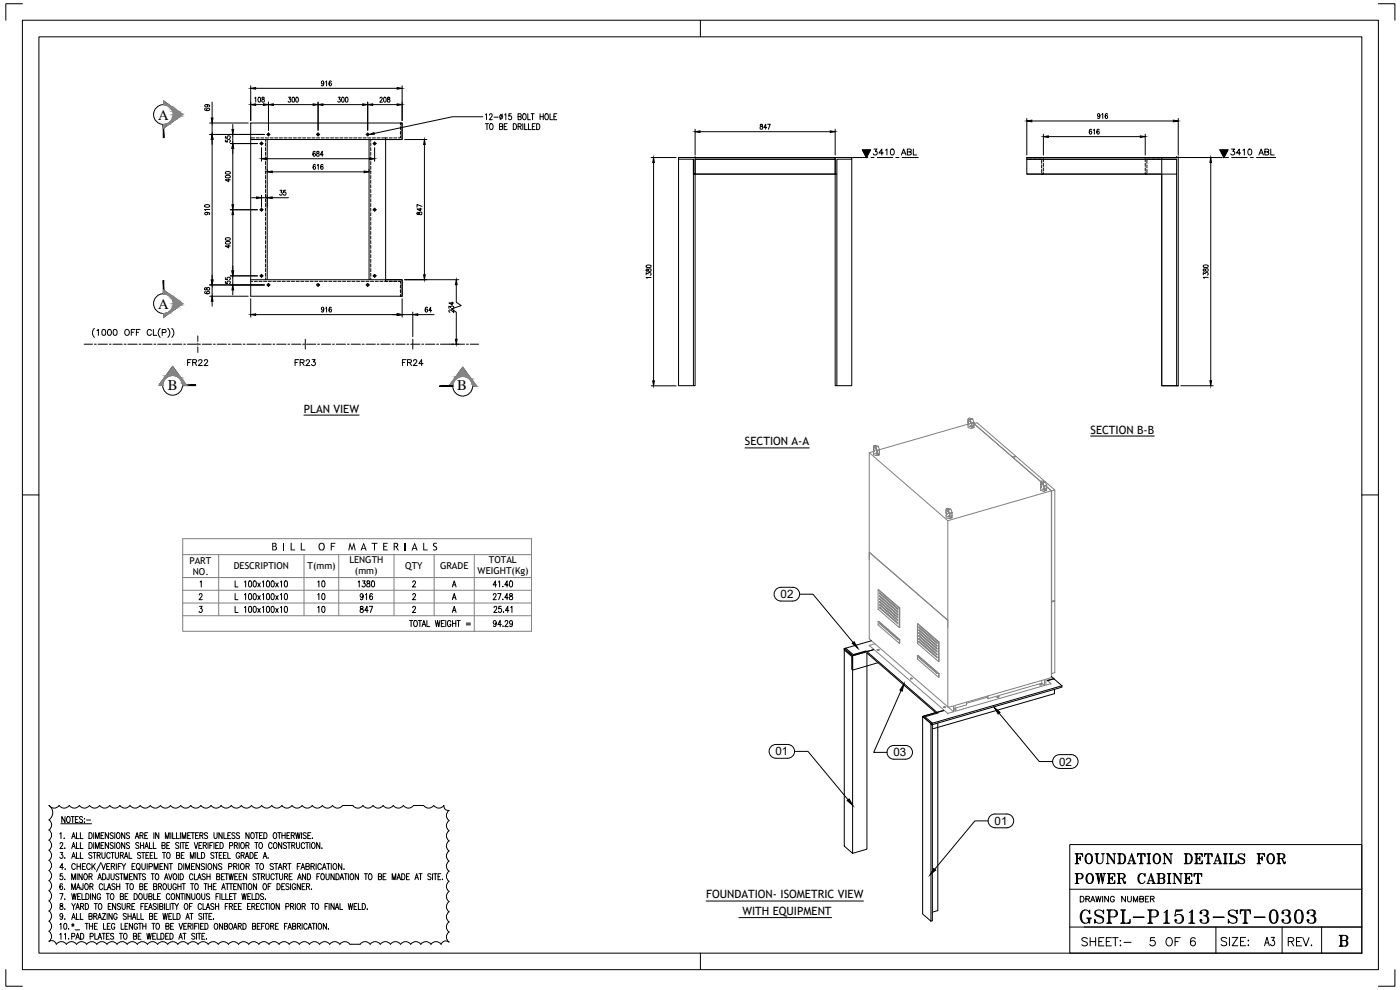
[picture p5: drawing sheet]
<svg xmlns="http://www.w3.org/2000/svg" width="420mm" height="297mm" viewBox="0 0 420 297" stroke-linecap="round" stroke-linejoin="round" font-family="sans-serif">
<defs><g id="words">
<text font-size="7.9" x="323.1" y="278.3">GSPL-P1513-ST-0303</text>
<g font-size="5.7">
<text x="323.8" y="285">SHEET:-</text>
<text x="344.3" y="285">5 OF 6</text>
<text x="365.5" y="285">SIZE:</text>
<text x="378.5" y="285">A3</text>
<text x="385.6" y="285">REV.</text>
</g>
<g font-size="5.3">
<text x="94.5" y="181.3">10</text>
<text x="107.2" y="181.3">916</text>
</g>
<g font-size="4.9">
<text x="261.1" y="47.6">3410 ABL</text>
<text x="368.7" y="47.6">3410 ABL</text>
<text x="55.4" y="110.8">FR22</text>
<text x="87.8" y="110.8">FR23</text>
<text x="119.9" y="110.8">FR24</text>
<text x="94.5" y="177.4">10</text>
<text x="106.5" y="177.4">1380</text>
<text x="94.5" y="184.9">10</text>
<text x="107.2" y="184.9">847</text>
</g>
<g font-size="4.4">
<text x="47.5" y="35.9">A</text>
<text x="47.5" y="92.6">A</text>
<text x="50.3" y="117.1">B</text>
<text x="137.2" y="117.2">B</text>
</g>
<g font-size="3.5">
<text x="234.3" y="179.5">02</text>
<text x="232.7" y="226.7">01</text>
<text x="268.1" y="227">03</text>
<text x="317.8" y="229.7">02</text>
<text x="298.5" y="247.5">01</text>
</g>
<g font-size="3.4">
<text x="91.2" y="123.8">PLAN VIEW</text>
<text x="327.3" y="130.1">SECTION B-B</text>
<text x="223.6" y="133.6">SECTION A-A</text>
<text x="211.9" y="269.6">FOUNDATION- ISOMETRIC VIEW</text>
<text x="222.8" y="274.6">WITH EQUIPMENT</text>
</g>
<text font-size="3.2" x="81.5" y="165.1">BILL OF MATERIALS</text>
<g font-size="2.8">
<text x="56.8" y="169.1">PART</text>
<text x="57.9" y="172.6">NO.</text>
<text x="70.2" y="170.9">DESCRIPTION</text>
<text x="92.3" y="170.6">T(mm)</text>
<text x="104.9" y="168.9">LENGTH</text>
<text x="106.5" y="172.3">(mm)</text>
<text x="121.6" y="170.7">QTY</text>
<text x="132.1" y="170.9">GRADE</text>
<text x="143.3" y="172.3">WEIGHT(Kg)</text>
<text x="146.7" y="168.9">TOTAL</text>
</g>
</g></defs>
<!-- layer: 0 -->
<g fill="none" stroke="#000" stroke-width=".3">
<path d="M6.7 6.1h407v284.8h-407zM6.7 1.1h-5v5M11.7 11h397v275h-397zM210.2 6.1v4.9M413.7 1.1h4.9v5M61.6 32.5l-.2 .2a.73 .73 0 0 0 .8 .6 .73 .73 0 0 0 .6-.7 .41 .41 0 0 0-.6-.1 .41 .41 0 0 0 0 .6l.2 .1M61.9 31.4l.4 .1a.4 .4 0 0 1-.4 .6 .4 .4 0 0 1-.3-.7l1.2 .1 .1 .3-.2 .2M62.9 36.9h11.6M63.7 30.6v4.8M63.7 36.9v3.4M69.9 37.4v1.4M75.2 25.8v10.4"/>
<path d="M76.4 29.4l.3-.2v1.4M76.7 31.4h2.4M76.7 26.5h42.5M77.6 29.2h.2a.83 .83 0 0 1 0 1.4l-.4-.6zM78.7 29.2v.5a.55 .55 0 0 1 .6 .3 .55 .55 0 0 1-.2 .6 .51 .51 0 0 1-.5-.5 .51 .51 0 0 1 .6-.4v-.5zM80.6 30.6v8.5M82.1 31.4h11.9M86.6 29.2h.6l-.3 .5a.44 .44 0 0 1 .3 .7 .44 .44 0 0 1-.7 0M87.8 29.2h.2a.83 .83 0 0 1 0 1.4l-.3-.2zM88.9 29.2h.2a.82 .82 0 0 1 .5 .7 .82 .82 0 0 1-.5 .7l-.4-.6zM95.5 30.6v8.5M96.9 31.4h12"/>
<path d="M97.2 24.8l-.2 .3a.4 .4 0 0 1-.5-.1 .4 .4 0 0 1 .1-.5 .4 .4 0 0 1 .5 0l-.1 1.2-.5-.2M97.7 24.6l.3-.3v1.5M99.4 24.5l-.2-.2a.73 .73 0 0 0-.5 .7 .73 .73 0 0 0 .6 .7 .41 .41 0 0 0 .1-.6 .41 .41 0 0 0-.6 0v.2M101.5 29.2h.6l-.3 .5a.43 .43 0 0 1 .3 .7 .43 .43 0 0 1-.7 0M102.7 29.2h.1a.82 .82 0 0 1 .5 .7 .82 .82 0 0 1-.5 .7l-.3-.6zM103.8 29.2h.2a.83 .83 0 0 1 0 1.4l-.3-.2zM110.4 30.6v8.5M111.8 31.4h7.4M114 29.5l.3-.3 .4 .2-.7 1.2h.8M115.3 29.2h.2a.83 .83 0 0 1 0 1.4l-.3-.2zM116.4 29.2v.5a.54 .54 0 0 1 .6 .3 .54 .54 0 0 1-.3 .6 .47 .47 0 0 1-.5-.4 .47 .47 0 0 1 .6-.5l.1-.5zM120.7 25.8v10.4"/>
<path d="M144.9 35h-9.1l-23.5 5M145.7 34.5l.3-.4v1.8M145.7 37.1h.9M146.1 37.1v1.8M146.9 34.5l.3-.4 .5 .4-.9 1.4h1M147.2 37.2l.1-.1a.91 .91 0 0 1 .7 .9 .91 .91 0 0 1-.7 .9 1.16 1.16 0 0 1-.1-1.7zM148.3 35.2h1.2M149.9 38l.8-.1v-.7l-.8-.1v1.8l.9-.2v-.4l-.3-.3M150.7 34.2l-.6 1.7M151.3 38h.6M151.5 34.5l.3-.4v1.8M152.2 37.1h-.9v1.8h.9"/>
<path d="M153.4 34.1h-.6l-.1 .8a.53 .53 0 0 1 .8 0 .53 .53 0 0 1-.1 .8 .53 .53 0 0 1-.8-.1M154 37.1a.89 .89 0 0 1 1 .9 .89 .89 0 0 1-1 .9zM155.5 35l.8-.1v-.7l-.8-.1v1.8l.9-.1v-.5l-.3-.3M155.5 38l.8-.1v-.7l-.8-.1v1.8M155.9 38l.5 .9M156.9 37.1v1.8M157.1 34.2l.1-.1a.93 .93 0 0 1 .7 .9 .93 .93 0 0 1-.7 .9 1.2 1.2 0 0 1-.1-1.7zM157.5 37.1v1.8h.8M158.4 34.1v1.8h.8M158.6 37.1v1.8h.8M159.4 34.1h.9M159.8 38h.5"/>
<path d="M159.8 34.1v1.8M160.6 37.1h-.8v1.8h.8M161.1 37.1a.89 .89 0 0 1 .9 .9 .89 .89 0 0 1-.9 .9zM162.1 34.1v1.8M162.1 35h.9M163 34.1v1.8M163.8 34.2l.1-.1a.93 .93 0 0 1 .7 .9 .93 .93 0 0 1-.7 .9 1.2 1.2 0 0 1-.1-1.7zM165.1 34.1v1.8h.8M166.2 35h.6M167.1 34.1h-.9v1.8h.9M208.6 38.8v7.7M210.1 39.5h39.1"/>
<path d="M228.2 37.4v.4a.51 .51 0 0 1 .7 .4 .51 .51 0 0 1-.5 .6 .54 .54 0 0 1-.3-.7 .54 .54 0 0 1 .7-.3v-.4zM230.1 38.3h-.9l.6-1v1.5M230.4 37.3h.8l-.6 1.5M250.6 38.8v7.7M308.2 35.6v10.9M309.7 36.3h42.4M327.6 39l-.1-.2a.74 .74 0 0 0-.7 .5 .74 .74 0 0 0 .3 .9 .4 .4 0 0 0 .5-.1 .4 .4 0 0 0-.1-.6 .4 .4 0 0 0-.5 .1l-.1 .2M328.2 39.1l.2-.3v1.5M329.9 39l-.1-.2a.74 .74 0 0 0-.7 .5 .74 .74 0 0 0 .2 .9 .4 .4 0 0 0 .6-.1 .4 .4 0 0 0-.1-.6 .4 .4 0 0 0-.6 .1v.2M330.1 34.6l-.2 .3a.4 .4 0 0 1-.5-.4 .4 .4 0 0 1 .6-.2v1l-.3 .3-.3-.3M330.7 34.4l.3-.3v1.5M332.4 34.3l-.1-.2a.74 .74 0 0 0-.7 .5 .74 .74 0 0 0 .2 .9 .4 .4 0 0 0 .6-.1 .4 .4 0 0 0-.1-.6 .4 .4 0 0 0-.6 .1v.2"/>
<path d="M353.6 35.6v10.9M62.9 40.3h16.4M63.7 41.8v42.2M67.6 42v.5l.7 .1a.45 .45 0 0 1 0-.6 .45 .45 0 0 1 .7 0 .45 .45 0 0 1-.2 .7M67.6 40.9v.5l.7 .1a.44 .44 0 0 1 0-.7 .44 .44 0 0 1 .6 .1 .44 .44 0 0 1-.1 .6M67.7 52.8l.8-.2 .6 .3a.83 .83 0 0 1-1.5 0zM67.7 51.6l.8-.1 .6 .3a.82 .82 0 0 1-.7 .5 .82 .82 0 0 1-.8-.5zM68.6 53.7v.8l-1-.5h1.5M69.1 43.1h8.2M69.9 40.3v2.8M69.9 44.6v16.8M75.5 59.3h1.5"/>
<path d="M78.5 44.3v4.1M78.5 58.6v3.6M78.5 59.3h1.7M80 47.6h30.9M80.2 50.8v.4M80.2 58.6v3.6M81.7 59.3h4.9M81.7 51.6h27.6M84 57.1h.7l-.4 .6a.44 .44 0 0 1 .4 .6 .44 .44 0 0 1-.8 0M85.7 57.1h-.5l-.1 .6a.44 .44 0 0 1 .6 0 .44 .44 0 0 1 0 .7 .44 .44 0 0 1-.6-.1M94.6 45.6l-.2-.2a.73 .73 0 0 0-.5 .8 .73 .73 0 0 0 .6 .6 .42 .42 0 0 0 .1-.6 .42 .42 0 0 0-.6 0l-.1 .2M94.7 49.6l-.1-.2a.74 .74 0 0 0-.7 .5 .74 .74 0 0 0 .2 .9 .4 .4 0 0 0 .6-.2 .4 .4 0 0 0-.1-.5 .4 .4 0 0 0-.6 0v.2"/>
<path d="M95.1 45.5v.4a.54 .54 0 0 1 .6 .3 .54 .54 0 0 1-.2 .7 .47 .47 0 0 1-.5-.5 .47 .47 0 0 1 .6-.4l.1-.5zM95.2 49.6l.3-.3v1.5M96.9 49.6v-.2a.74 .74 0 0 0-.8 .5 .74 .74 0 0 0 .3 .9 .4 .4 0 0 0 .5-.2 .4 .4 0 0 0-.1-.5 .4 .4 0 0 0-.5 0l-.1 .2M97 46.4h-.9l.6-1v1.5M110.8 50.8v.4M112.4 44.3v4.1M121.4 41.9h6.7M127.4 43.3v39.1M195.4 47.3h7.5M196.1 48.8v65.5M313.1 40.3v6.2M314.6 41h27.6"/>
<path d="M343.7 40.3v6.2M354.3 47.3h9.8M363.4 48.8v65.4M61.5 61.6a.73 .73 0 0 1 .8-.3 .73 .73 0 0 1 .5 .7 .73 .73 0 0 1-.8 .3 .73 .73 0 0 1-.5-.7zM61.9 63.7l.4 .2a.4 .4 0 0 1-.4 .6 .4 .4 0 0 1-.3-.7l1.2 .1 .1 .3-.2 .2M62.9 62.9h-1.5l.3 .2M67.7 72.6l1.1-.1 .3 .3a.83 .83 0 0 1-1.5 0zM67.7 71.5l.8-.2 .6 .3a.82 .82 0 0 1-.7 .5 .82 .82 0 0 1-.8-.5zM68.6 73.5v.9l-1-.6h1.5M69.1 62.9h8.2M69.9 64.4v16.9M125.2 63.8v.5h.4a.54 .54 0 0 1 .4-.6 .54 .54 0 0 1 .6 .2 .47 .47 0 0 1-.5 .6 .47 .47 0 0 1-.4-.6z"/>
<path d="M126.1 62.4v.9l-.9-.6h1.4M126.6 61.9l-1.4-.5v.8M194 79.7a.75 .75 0 0 1 .8-.3 .75 .75 0 0 1 .5 .7l-1.1 .1-.3-.2zM361.2 79.7l.8-.2 .6 .3a.82 .82 0 0 1-.7 .5 .82 .82 0 0 1-.8-.5zM28.3 98.5a1.83 1.83 0 0 0 0 2.7M29.1 99.2l.4-.4v1.8M30.8 98.9l.3-.1a.92 .92 0 0 1 .7 .9 .92 .92 0 0 1-.7 .9 1.14 1.14 0 0 1-.3-1.7zM32.5 98.9l.3-.1a.92 .92 0 0 1 .6 .9 .92 .92 0 0 1-.6 .9 1.14 1.14 0 0 1-.3-1.7zM34.2 98.9l.3-.1a.92 .92 0 0 1 .7 .9 .92 .92 0 0 1-.7 .9 1.12 1.12 0 0 1-.3-1.7zM37.8 98.9a.84 .84 0 0 1 1 .8 .84 .84 0 0 1-1 .8l-.4-.6zM39.4 99.7h.7M40.5 98.8h-1.1v1.8"/>
<path d="M40.9 99.7h.7M42 98.8h-1.1v1.8M45.4 99.3a.65 .65 0 0 0-.7-.5 .65 .65 0 0 0-.5 .7v.4a.65 .65 0 0 0 .5 .7 .65 .65 0 0 0 .7-.4M46 98.8v1.8h1M48.1 98.5a1.83 1.83 0 0 0 0 2.7M48.7 99.8l1-.1 .1-.7-1.1-.2v1.8M50.4 98.5a1.83 1.83 0 0 1 0 2.7M51.6 98.5a1.79 1.79 0 0 1 0 2.7M61.5 86.4v.5h.4a.51 .51 0 0 1 .4-.6 .51 .51 0 0 1 .6 .5 .54 .54 0 0 1-.6 .2 .54 .54 0 0 1-.4-.6zM61.6 87.4l-.2 .3a.73 .73 0 0 0 .8 .5 .73 .73 0 0 0 .6-.6 .41 .41 0 0 0-.6-.2 .41 .41 0 0 0 0 .7h.2M62.9 85.5h16.4M62.9 88.9h11.6"/>
<path d="M63.7 85.5v3.4M63.7 90.4v1.5M67.6 84.4v.6h.7a.44 .44 0 0 1 0-.6 .44 .44 0 0 1 .6 .1 .44 .44 0 0 1-.1 .6M67.6 83.3v.6h.7a.45 .45 0 0 1 0-.6 .45 .45 0 0 1 .7 0 .45 .45 0 0 1-.2 .7M69.1 82.8h8.2M69.9 82.8v2.7M69.9 87v1.5M75.2 89.6v5.5M76.7 94.4h42.5M97.2 92.7l-.2 .3a.4 .4 0 0 1-.5-.1 .4 .4 0 0 1 .1-.6 .4 .4 0 0 1 .5 .1l-.1 1.2-.5-.2M97.7 92.5l.3-.3v1.4M99.4 92.4v-.2a.74 .74 0 0 0-.8 .5 .74 .74 0 0 0 .3 .9 .4 .4 0 0 0 .5-.2 .4 .4 0 0 0-.1-.5 .4 .4 0 0 0-.5 0v.3"/>
<path d="M120.7 89.6v5.5M120.7 94.4h3.2M121.4 83.9h16.3M123.9 93.6v7.4M125.4 94.4h4.9M128.3 92.4l-.1-.2a.74 .74 0 0 0-.7 .5 .74 .74 0 0 0 .3 .9 .4 .4 0 0 0 .5-.5 .4 .4 0 0 0-.7-.2v.3M129.5 93.2h-.8l.5-1v1.4M134.7 92.5v-.6l.6 .3a.44 .44 0 0 1 .6-.4 .44 .44 0 0 1 0 .8M135.7 90.6v.9l-1-.6h1.5M136.2 92.9v.8l-1.1-.7-.4 .2 .1 .4 .3 .1M136.9 85.4v5.3l1.5 1-2.9 1 1.4 1v8.1M193.9 82.5v-.7l.6 .4a.44 .44 0 0 1 .7-.4 .44 .44 0 0 1-.1 .8"/>
<path d="M194 80.8v.5h.4a.55 .55 0 0 1 .3-.6 .55 .55 0 0 1 .7 .2 .51 .51 0 0 1-.6 .5 .51 .51 0 0 1-.4-.6zM195.4 83.2h-1.5l.3 .3M361.1 82.4v-.6l.6 .3a.44 .44 0 0 1 .7-.3 .44 .44 0 0 1-.1 .8M361.2 80.7v.6h.4a.54 .54 0 0 1 .3-.6 .54 .54 0 0 1 .7 .2 .5 .5 0 0 1-.6 .5 .5 .5 0 0 1-.4-.7zM362.6 83.2h-1.5l.3 .3M135 103.3h2.7M195.4 115.8h7.5M354.4 115.7h9.7M6.7 148.5h5M408.7 148.5h5M232.9 176.8l1.5-.6h3.5a2.06 2.06 0 0 1 2.1 2.1 2.06 2.06 0 0 1-2.1 2h-3.5a2.06 2.06 0 0 1-1.9-1.2 2.06 2.06 0 0 1 .4-2.3zM240 178.3h4l12 14.5"/>
<path d="M270.4 207.2l-8.2 18.5h4M299.9 214l12 14.5h4M231.4 224l1.5-.6h3.5a2.07 2.07 0 0 1 2.1 2 2.07 2.07 0 0 1-2.1 2.1h-3.5a2.06 2.06 0 0 1-1.9-1.3 2.06 2.06 0 0 1 .4-2.2zM238.5 225.4h4l12 14.6M271.8 223.7a2.06 2.06 0 0 1 2 2 2.06 2.06 0 0 1-2 2.1M271.8 223.7h-3.5a2.06 2.06 0 0 0-2.1 2 2.06 2.06 0 0 0 2.1 2.1h3.5M316.5 227l1.5-.6h3.5a2.07 2.07 0 0 1 2 2.1 2.07 2.07 0 0 1-2 2.1l-3.5-.1a2.06 2.06 0 0 1-1.9-1.2 2.06 2.06 0 0 1 .4-2.3zM18 250.2l.3-.4v1.8M18 253.2l.3-.4 .5 .3-.8 1.5h.9M18.1 255.8h.7l-.4 .7a.52 .52 0 0 1 .5 .7 .52 .52 0 0 1-.9 0M18.3 247.2h9.2M19.3 251.4v.2z"/>
<path d="M19.4 254.4v.2zM19.4 257.4v.2zM19.5 245v1.8l-.9-1.8v1.8M20.2 245.1l.2-.1a.92 .92 0 0 1 .7 .9 .92 .92 0 0 1-.7 .9 1.2 1.2 0 0 1-.2-1.7zM21.3 245h1M21.5 251.6l.6-1.8 .5 1.8M21.5 254.6l.6-1.8 .5 1.8M21.5 257.6l.6-1.8 .5 1.8M21.7 251h.7M21.7 254h.7M21.7 257h.7M21.8 245v1.8"/>
<path d="M22.6 259.5a.56 .56 0 0 0-.7-.4 .56 .56 0 0 0-.4 .7v.4a.56 .56 0 0 0 .4 .7 .56 .56 0 0 0 .7-.4M22.6 245.9h.6M23 249.8v1.8h.8M23 252.8v1.8h.8M23 255.8v1.8h.8M23.1 259.1v1.8M23.1 259.9h1M23.5 245h-.9v1.8h.9M24.1 249.8v1.8h.8M24.1 252.8v1.8h.8M24.1 255.8v1.8h.8M24.1 259.1v1.8"/>
<path d="M24.7 259.9h.6M24.8 245.3l-.3-.3-.7 .3 .2 .4 .8 .6-.3 .5-.7-.3M25.4 245.6v.2zM25.4 246.6v.2zM25.6 259.1h-.9v1.8h.9M26 246h1.2M26.7 249.8a.89 .89 0 0 1 1 .9 .89 .89 0 0 1-1 .9zM26.7 252.8a.9 .9 0 0 1 1 .9 .9 .9 0 0 1-1 .9zM27.1 259.5a.56 .56 0 0 0-.7-.4 .56 .56 0 0 0-.4 .7v.4a.56 .56 0 0 0 .4 .7 .56 .56 0 0 0 .7-.4M27.6 256l-.3-.2-.7 .2 .2 .5 .8 .5-.3 .6-.7-.3M27.6 259.1v1.8M27.9 255.8h.9"/>
<path d="M28 259.9l.6 1M28.1 249.8v1.8M28.1 252.8v1.8M28.3 255.8v1.8M28.6 259.1l-1 1.2M28.7 251.6v-1.8l.5 1.8 .6-1.8v1.8M28.7 254.6v-1.8l.5 1.8 .6-1.8v1.8M29.2 256.6l.8-.1v-.6l-.8-.1v1.8M29.6 256.6l.5 1M29.9 241.7a1.85 1.85 0 0 0 3 0 1.87 1.87 0 0 0 3.1 0M29.9 241.7a1.87 1.87 0 0 1-3 0 1.85 1.85 0 0 1-3.1 0 1.87 1.87 0 0 1-3 0 1.85 1.85 0 0 1-3.1 0 1.85 1.85 0 0 1-3 0 2.64 2.64 0 0 1 0 4.3 1.86 1.86 0 0 1 0 3 1.87 1.87 0 0 1 0 3.1 1.85 1.85 0 0 1 0 3 1.87 1.87 0 0 1 0 3.1 1.85 1.85 0 0 1 0 3 1.87 1.87 0 0 1 0 3 1.85 1.85 0 0 1 0 3.1 1.87 1.87 0 0 1 0 3 1.87 1.87 0 0 1 0 3.1 1.85 1.85 0 0 1 0 3 1.87 1.87 0 0 1 0 3 1.85 1.85 0 0 1 0 3.1 1.44 1.44 0 0 1 2.2 .8 1.88 1.88 0 0 1 3 0 1.85 1.85 0 0 1 3.1 0 1.87 1.87 0 0 1 3 0 1.87 1.87 0 0 1 3.1 0 1.85 1.85 0 0 1 3 0 1.87 1.87 0 0 1 3 0 1.85 1.85 0 0 1 3.1 0 1.87 1.87 0 0 1 3 0 1.85 1.85 0 0 1 3 0 1.87 1.87 0 0 1 3.1 0 1.87 1.87 0 0 1 3 0 1.85 1.85 0 0 1 3.1 0 1.87 1.87 0 0 1 3 0 1.85 1.85 0 0 1 3 0 1.87 1.87 0 0 1 3.1 0 1.85 1.85 0 0 1 3 0 1.87 1.87 0 0 1 3.1 0 1.85 1.85 0 0 1 3 0 1.87 1.87 0 0 1 3 0 1.87 1.87 0 0 1 3.1 0 1.85 1.85 0 0 1 3 0 1.87 1.87 0 0 1 3.1 0 1.85 1.85 0 0 1 3 0 1.87 1.87 0 0 1 3 0 1.85 1.85 0 0 1 3.1 0 1.87 1.87 0 0 1 3 0 1.87 1.87 0 0 1 3.1 0 1.85 1.85 0 0 1 3 0 1.87 1.87 0 0 1 3 0h3.1l.2-.2a1.85 1.85 0 0 1 2.8 .2 1.85 1.85 0 0 1 3 0 1.87 1.87 0 0 1 3.1 0 1.85 1.85 0 0 1 3 0 1.87 1.87 0 0 1 3.1 0 1.87 1.87 0 0 1 3 0 1.85 1.85 0 0 1 3 0 1.87 1.87 0 0 1 3.1 0 1.51 1.51 0 0 1 2.4-.6M30.3 258.8l-1.3 2.7"/>
<path d="M30.3 250.7h.6M30.3 253.7h.6M30.5 259.1l.6 1.8 .6-1.8M30.6 255.8v1.2l.4 .6 .5-.3v-1.5M31.2 249.8h-.9v1.8h.9M31.2 252.8h-.9v1.8h.9M32 259.9h.6M32.5 249.8v1.8l-.9-1.8v1.8M32.5 252.8v1.8l-.9-1.8v1.8M32.9 259.1h-.9v1.8h.9M33 256.2a.52 .52 0 0 0-.6-.4 .52 .52 0 0 0-.4 .7v.4a.52 .52 0 0 0 .4 .6 .52 .52 0 0 0 .6-.4M33.3 255.8h1"/>
<path d="M33.4 259.9h.9v-.7l-.9-.1v1.8M33.8 255.8v1.8M33.9 259.9l.5 1M34 250.1l-.4-.3-.6 .3 .2 .4 .8 .6-.4 .5-.6-.2M34 253l-.4-.2-.6 .2 .2 .5 .8 .6-.4 .5-.6-.3M34.5 249.8v1.8M34.5 252.8v1.8M34.6 255.8v1.2l.4 .6 .5-.3 .1-1.5M34.9 259.1v1.8M35.2 249.9l.1-.1a.91 .91 0 0 1 .7 .9 .91 .91 0 0 1-.7 .9 1.18 1.18 0 0 1-.1-1.7zM35.2 252.9l.1-.1a.93 .93 0 0 1 .7 .9 .93 .93 0 0 1-.7 .9 1.2 1.2 0 0 1-.1-1.7zM35.5 259.9h.6"/>
<path d="M36 241.7a1.85 1.85 0 0 0 3 0 1.87 1.87 0 0 0 3.1 0 1.87 1.87 0 0 0 3 0 1.85 1.85 0 0 0 3 0M36.1 256.6l.8-.1v-.6l-.8-.1v1.8M36.4 259.1h-.9v1.8M36.6 259.1l.5 .8v1M36.6 256.6l.5 1M37.3 257.6l.6-1.8 .5 1.8M37.5 249.8v1.8l-1-1.8v1.8M37.5 252.8v1.8l-1-1.8v1.8M37.5 257h.7M37.7 259.1l-.6 .8M38.7 255.8v1.8h.9M38.9 250.1l-.4-.3-.6 .3 .2 .4 .5 .3a.48 .48 0 0 1 .2 .7 .48 .48 0 0 1-.7 0l-.2-.1"/>
<path d="M38.9 253l-.4-.2-.6 .2 .2 .5 .5 .2a.48 .48 0 0 1 .2 .8 .48 .48 0 0 1-.7 0l-.2-.2M39.6 259.9h.6M40.5 259.1h-.9v1.8h.9M40.6 251.6l.5-1.8 .6 1.8M40.8 251h.7M41.2 259.2l.2-.1a.9 .9 0 0 1 .7 .9 .9 .9 0 0 1-.7 .9 1.12 1.12 0 0 1-.2-1.7zM41.7 253l-.4-.2-.6 .2 .1 .4 .9 .7-.4 .5-.6-.3M42 250.7l.8-.1v-.7l-.8-.1v1.8M42.2 253.7h.9M42.2 252.8v1.8M42.2 256l-.3-.2-.6 .2 .1 .5 .8 .4-.1 .6-.5 .1-.3-.3M42.5 250.7l.5 .9"/>
<path d="M42.5 255.8h.9M42.6 259.1v1.3l.4 .5 .4-.1 .2-.4v-1.3M43 255.8v1.8M43.1 252.8v1.8M43.4 254.6l.6-1.8 .5 1.8M43.4 250.7h.6M43.7 254h.6M43.8 256.6h.5M44.2 259.1v1.8M44.3 249.8h-.9v1.8h.9M44.7 255.8h-.9v1.8h.9M44.9 252.8v1.8h.8"/>
<path d="M45.1 256.6h.5M46 255.8h-.9v1.8h.9M46 252.8v1.8h.9M46.2 249.8v1.8M46.4 255.8v1.8h.8M47.7 249.8v1.8l-1-1.8v1.8M48 259.9h.6M48.1 241.7a1.85 1.85 0 0 0 3.1 0 1.85 1.85 0 0 0 3 0M48.6 253.7l.8-.1v-.7l-.8-.1v1.8l.9-.2 .1-.4-.4-.3M48.8 255.8h.9M48.9 259.1h-.9v1.8h.9M49.2 255.8v1.8"/>
<path d="M49.6 251.6v-1.8l.6 1.8 .5-1.8v1.8M50.1 253.7h.5M50.2 255.9l.2-.1a.91 .91 0 0 1 .7 .9 .91 .91 0 0 1-.7 .9 1.21 1.21 0 0 1-.2-1.7zM50.4 259.1v1.8l-1-1.8v1.8M50.8 259.1h1M50.9 252.8h-.8v1.8h.8M51.3 259.1v1.8M51.3 249.8v1.8M51.8 249.8v1.8h.8M53 249.8v1.8h.8M53 256.6l.8-.1v-.6l-.8-.1v1.8l.9-.2v-.4l-.3-.4M53.6 259.1a.9 .9 0 0 1 1.1 .9 .9 .9 0 0 1-1.1 .9z"/>
<path d="M53.7 253l-.4-.2-.6 .2 .1 .4 .9 .7-.4 .5-.6-.3M54.1 249.8v1.8M54.1 252.8v1.8M54.2 241.7a1.85 1.85 0 0 0 3.1 0 1.85 1.85 0 0 0 3 0M54.4 256.6h.5M54.5 252.8h.9M54.7 251.6v-1.8l.5 1.8 .6-1.8v1.8M54.9 252.8v1.8M55.2 259.1v1.8M55.3 255.8h-.9v1.8h.9M55.8 253.7h.5M56.3 250.7h.5"/>
<path d="M56.7 252.8h-.9v1.8h.9M57.1 257.6v-1.8l.6 1.8 .5-1.8v1.8M57.2 249.8h-.9v1.8h.9M57.4 249.8h.9M57.5 259.9h.6M57.9 249.8v1.8M58.3 252.8l.5 1.8 .6-1.8M58.4 259.1h-.9v1.8h.9M58.7 250.7h.5M58.8 255.8v1.8M59.3 255.8v1.8h.8M59.6 249.8h-.9v1.8h.9"/>
<path d="M59.7 253.7h.6M59.9 259.1v1.8l-1.1-1.8v1.8M60 250.7l.8-.1v-.7l-.8-.1v1.8M60.3 241.7a1.85 1.85 0 0 0 3 0 1.87 1.87 0 0 0 3.1 0 1.85 1.85 0 0 0 3 0 1.87 1.87 0 0 0 3.1 0 1.85 1.85 0 0 0 3 0 1.87 1.87 0 0 0 3 0 1.85 1.85 0 0 0 3.1 0 1.87 1.87 0 0 0 3 0M60.5 255.8a.89 .89 0 0 1 .9 .9 .89 .89 0 0 1-.9 .9zM60.5 250.7l.4 .9M60.6 252.8h-.9v1.8h.9M61 253.7l.8-.1v-.7l-.8-.1v1.8M61.4 259.4l-.4-.3-.6 .3 .1 .4 .9 .6-.4 .5-.6-.3M61.5 253.7l.5 .9M61.9 259.1v1.8M62.3 250.1l-.3-.3-.6 .3 .1 .4 .8 .6-.3 .5-.6-.2"/>
<path d="M62.4 252.8v1.8M62.7 259.2l.1-.1a.9 .9 0 0 1 .8 .9 .9 .9 0 0 1-.8 .9 1.16 1.16 0 0 1-.1-1.7zM63 253.7h.5M63.9 252.8h-.9v1.8M64.2 249.8v1.3l.4 .5 .4-.1 .2-.4v-1.3M64.2 256l-.3-.2-.6 .2 .1 .5 .8 .5-.3 .6-.6-.3M64.2 252.8v1.8M64.5 255.8h.9M64.7 253.7h.6M65 255.8v1.8M65.1 259.1v1.8l-1.1-1.8v1.8M65.6 252.8h-.9v1.8h.9"/>
<path d="M65.8 256.6h.5M66 252.8a.9 .9 0 0 1 1 .9 .9 .9 0 0 1-1 .9zM66.6 259.4l-.4-.3-.6 .3 .1 .4 .9 .6-.4 .5-.6-.3M66.6 249.8v1.8l-.9-1.8v1.8M66.6 255.8h-.8v1.8h.8M67.1 256.6h.5M67.2 249.8v1.8h.8M67.9 255.8h-.8v1.8h.8M68.4 255.8v1.8h.8M68.4 250.7h.5M68.9 253.7h.8v-.8l-.8-.1v1.8M69.3 249.8h-.9v1.8h.9"/>
<path d="M70.1 259.9h.9l.1-.6-1-.2v1.8M70.3 253.7l.9-.1v-.7l-.9-.1v1.8M70.5 250.1l-.3-.3-.6 .3 .1 .4 .8 .6-.3 .5-.6-.2M70.6 259.9l.5 1M70.8 253.7l.5 .9M71.6 259.1v1.8M71.8 252.8v1.8M71.9 250.1l-.3-.3-.5 .1-.1 .5 .8 .4 .1 .6-.3 .2-.7-.2M71.9 256.2a.52 .52 0 0 0-.6-.4 .52 .52 0 0 0-.4 .7v.4a.53 .53 0 0 0 .5 .7 .53 .53 0 0 0 .5-.7h-.3M72.4 256.6l.8-.1v-.6l-.8-.1v1.8M72.4 259.2l.2-.1a.9 .9 0 0 1 .7 .9 .9 .9 0 0 1-.7 .9 1.12 1.12 0 0 1-.2-1.7zM72.5 252.9l.1-.1a.92 .92 0 0 1 .8 .9 .92 .92 0 0 1-.8 .9 1.2 1.2 0 0 1-.1-1.7z"/>
<path d="M72.8 256.6l.5 1M73.6 257.6l.5-1.8 .6 1.8M73.8 253.7l.8-.1v-.7l-.8-.1v1.8M73.8 257h.7M73.8 259.9h.9v-.7l-.9-.1v1.8M74.3 253.7l.5 .9M74.3 259.9l.5 1M74.8 249.8v1.8l-1-1.8v1.8M75 255.8a.89 .89 0 0 1 1 .9 .89 .89 0 0 1-1 .9zM75.5 249.9l.1-.1a.91 .91 0 0 1 .7 .9 .91 .91 0 0 1-.7 .9 1.21 1.21 0 0 1-.1-1.7zM76.4 252.8h1M76.4 256.6h.6"/>
<path d="M76.6 249.8h.9M76.6 259.1h1.1M76.9 252.8v1.8M77.1 249.8v1.8M77.1 259.1v1.8M77.3 255.8h-.9v1.8h.9M77.9 250.7h.5M77.9 252.9l.2-.1a.93 .93 0 0 1 .7 .9 .93 .93 0 0 1-.7 .9 1.18 1.18 0 0 1-.2-1.7zM78.2 259.2l.2-.1a.9 .9 0 0 1 .7 .9 .9 .9 0 0 1-.7 .9 1.12 1.12 0 0 1-.2-1.7zM78.8 249.8h-.9v1.8h.9M79 257.6l.5-1.8 .6 1.8M79.2 249.8a.89 .89 0 0 1 1 .9 .89 .89 0 0 1-1 .9z"/>
<path d="M79.2 257h.7M80.5 257.4v.2zM81.6 253.2a.52 .52 0 0 0-.6-.4 .52 .52 0 0 0-.4 .7v.4a.52 .52 0 0 0 .4 .7 .52 .52 0 0 0 .6-.4M82.1 259.4l-.4-.3-.7 .3 .2 .4 .9 .6-.4 .5-.7-.3M82.2 249.9l.2-.1a.91 .91 0 0 1 .7 .9 .91 .91 0 0 1-.7 .9 1.18 1.18 0 0 1-.2-1.7zM82.3 252.9l.1-.1a.92 .92 0 0 1 .8 .9 .92 .92 0 0 1-.8 .9 1.2 1.2 0 0 1-.1-1.7zM82.4 259.1h1M82.9 259.1v1.8M83.3 249.8h1M83.8 249.8v1.8M84.6 252.8v1.8l-1-1.8v1.8M84.6 241.7a1.85 1.85 0 0 0 3 0 1.87 1.87 0 0 0 3.1 0 1.87 1.87 0 0 0 3 0 1.85 1.85 0 0 0 3 0 1.87 1.87 0 0 0 3.1 0 1.85 1.85 0 0 0 3 0"/>
<path d="M84.6 250.7h1M84.6 249.8v1.8M85 259.9h.9l.1-.6-1-.2v1.8M85.5 259.9l.5 1M85.6 249.8v1.8M86 253l-.3-.2-.7 .2 .2 .5 .8 .6-.3 .5-.7-.3M86.1 250.7h.6M86.2 252.8h1M86.3 259.1h1M86.7 252.8v1.8M86.8 259.1v1.8M87 249.8h-.9v1.8h.9"/>
<path d="M87.4 250.7l.8-.1v-.7l-.8-.1v1.8M87.6 253.7l.8-.1v-.7l-.8-.1v1.8M87.9 250.7l.5 .9M88 253.7l.5 .9M88.7 249.8l.3 1.8 .4-1.8 .3 1.8 .4-1.8M89 252.8v1.3l.4 .5 .5-.3v-1.5M89.2 259.9h.6M90.2 259.1h-1v1.8M90.5 249.8v1.8M91.4 253.2a.52 .52 0 0 0-.6-.4 .52 .52 0 0 0-.4 .7v.4a.52 .52 0 0 0 .4 .7 .52 .52 0 0 0 .6-.4M91.7 252.8h1M91.8 259.9h.9l.1-.6-1-.2v1.8l1-.2v-.6l-.3-.2"/>
<path d="M91.9 250.1l-.3-.3-.7 .3 .2 .4 .8 .6-.3 .5-.7-.2M92.2 252.8v1.8M92.4 250.7h.5M93 252.8v1.8M93.3 249.8h-.9v1.8h.9M93.3 259.9h.9v-.7l-.9-.1v1.8M93.7 251.4v.2zM93.7 252.9l.2-.1a.93 .93 0 0 1 .7 .9 .93 .93 0 0 1-.7 .9 1.18 1.18 0 0 1-.2-1.7zM93.8 259.9l.6 1M94.9 259.1v1.8M96 252.8v1.8l-1-1.8v1.8M96.4 259.5a.55 .55 0 0 0-.6-.4 .55 .55 0 0 0-.4 .7v.4a.55 .55 0 0 0 .4 .7 .55 .55 0 0 0 .6-.4"/>
<path d="M96.6 254.4v.2zM98 259.1h1.1M98.5 259.1v1.8M99.4 259.1v1.8M100.2 259.2l.1-.1a.9 .9 0 0 1 .8 .9 .9 .9 0 0 1-.8 .9 1.14 1.14 0 0 1-.1-1.7zM102.6 259.1v1.8l-1-1.8v1.8M108.9 241.7a1.85 1.85 0 0 1-3 0h-3.1M108.9 241.7a1.85 1.85 0 0 0 3 0 1.87 1.87 0 0 0 3.1 0 1.85 1.85 0 0 0 3 0 1.87 1.87 0 0 0 3.1 0 1.85 1.85 0 0 0 3 0h3.1a1.83 1.83 0 0 0 3 0 1.87 1.87 0 0 0 3 0 1.32 1.32 0 0 0 1.6 1.5 1.85 1.85 0 0 0 0 3M134.8 246.2a1.85 1.85 0 0 0 0 3 1.87 1.87 0 0 0 0 3.1M134.8 252.3a1.85 1.85 0 0 0 0 3 1.87 1.87 0 0 0 0 3.1M134.8 258.4a1.85 1.85 0 0 0 0 3 1.87 1.87 0 0 0 0 3M296.6 246.3h-4l-12.1 14.5"/>
<path d="M297.2 244.8l1.4-.6h3.6a2.07 2.07 0 0 1 2 2.1 2.07 2.07 0 0 1-2 2.1l-3.6-.1a2.06 2.06 0 0 1-1.9-1.2 2.06 2.06 0 0 1 .5-2.3zM321 253.4h87.7v32.6h-87.7zM322.7 256.2h2.2v.8l-.1-.8M322.7 259.1h1.1M322.8 256.2l.3 .1M322.9 256.2l.2 .2M323.1 256.2v2.9M323.1 259l-.3 .1M323.1 258.8l-.2 .3M323.2 256.3v2.7M323.4 257.6h.8M323.4 256.2v2.9"/>
<path d="M323.4 258.8l.1 .3M323.4 259l.2 .1M323.5 256.2l-.1 .2M323.6 256.2l-.2 .1M324.2 257v1.1zM324.2 257.3l-.3 .3 .3 .3M324.2 257.4l-.6 .2 .6 .1M324.2 256.2l.7 .1M324.5 256.2l.4 .2M324.6 256.2l.3 .4M326 256.6a1.97 1.97 0 0 0 0 2.1M326.2 256.3a1.22 1.22 0 0 1 1.4 .2 1.22 1.22 0 0 1 .3 1.4 1.14 1.14 0 0 1-1.1 1.3 1.14 1.14 0 0 1-1.2-1.3l.2-1z"/>
<path d="M326.6 256.2a1.88 1.88 0 0 0 0 2.9M326.9 256.2a1.88 1.88 0 0 1 0 2.9M327.5 256.6a1.85 1.85 0 0 1 0 2.1M328.6 256.2h1.1M328.8 256.2l.2 .1M328.9 256.2l.1 .2M329 256.2v2.1a1 1 0 0 0 1 .9 1 1 0 0 0 1-.9v-2M329.2 256.3l.1 2.4M329.3 256.2v2.2l.6 .7M329.5 256.2l-.2 .2M329.6 256.2l-.3 .1M330.6 256.2h.8"/>
<path d="M330.7 256.2h.6M332 259.1h.9M332 256.2h.7l1.7 2.5M332.1 259.1h.6M332.1 256.2l.3 .1M332.6 256.2l1.7 2.5M334 256.2h.8M334.1 256.2h.6M334.4 256.3v2.8l-2-2.9v2.8M335.4 256.2h1.4a1.59 1.59 0 0 1 1.1 1.5 1.59 1.59 0 0 1-1.1 1.4h-1.4M335.5 256.2l.3 .1M335.7 256.2l.1 .2"/>
<path d="M335.8 256.2v2.9M335.8 259l-.3 .1M335.8 258.8l-.1 .3M336 256.3v2.7M336.1 256.2v2.9M336.1 258.8l.2 .3M336.1 259l.3 .1M336.3 256.2l-.2 .2M336.4 256.2l-.3 .1M336.8 256.2a1.85 1.85 0 0 1 0 2.9M337.4 256.6a1.85 1.85 0 0 1 0 2.1M338.4 259.1h.8"/>
<path d="M338.5 259.1h.5M338.7 259l1-2.8 .9 2.9M339 258.3h1.2M339.5 256.6l.9 2.5M339.7 256.6l.8 2.5M340 259.1h.9M340.4 259l-.3 .1M340.4 258.8l-.2 .3M340.5 258.8l.3 .3M341.5 256.2l-.1 .8v-.8h2.2v.8l-.1-.8M341.6 256.2l-.2 .4M341.8 256.2l-.4 .2"/>
<path d="M341.9 259.1h1.2M342.1 256.2l-.7 .1M342.4 256.2v2.9M342.4 259l-.3 .1M342.4 258.8l-.2 .3M342.5 256.3v2.7M342.6 256.2v2.9M342.6 258.8l.2 .3M342.6 259l.3 .1M342.9 256.2l.7 .1M343.2 256.2l.4 .2M343.4 256.2l.2 .4"/>
<path d="M344.2 259.1h1.1M344.2 256.2h1.1M344.3 256.2l.3 .1M344.5 256.2l.1 .2M344.6 256.2v2.9M344.6 259l-.3 .1M344.6 258.8l-.1 .3M344.8 256.3v2.7M344.9 256.2v2.9M344.9 258.8l.2 .3M344.9 259l.3 .1M345.1 256.2l-.2 .2"/>
<path d="M345.2 256.2l-.3 .1M346.3 256.6a1.2 1.2 0 0 1 1.6-.2 1.2 1.2 0 0 1 .4 1.5 1.14 1.14 0 0 1-1.1 1.3 1.14 1.14 0 0 1-1.2-1.3zM346.5 256.6a1.97 1.97 0 0 0 0 2.1M347 256.2a1.85 1.85 0 0 0 0 2.9M347.3 256.2a1.85 1.85 0 0 1 0 2.9M347.9 256.6a1.97 1.97 0 0 1 0 2.1M349 259.1h.9M349 256.2h.7l1.7 2.5M349.2 259.1h.5M349.2 256.2l.3 .1M349.6 256.2l1.7 2.5M351 256.2h.9"/>
<path d="M351.1 256.2h.6M351.4 256.3v2.8l-1.9-2.9v2.8M355.4 256.2h1.4a1.59 1.59 0 0 1 1.1 1.5 1.59 1.59 0 0 1-1.1 1.4h-1.4M355.6 256.2l.2 .1M355.7 256.2l.1 .2M355.8 256.2v2.9M355.8 259l-.2 .1M355.8 258.8l-.1 .3M356 256.3v2.7M356.1 256.2v2.9M356.1 258.8l.1 .3M356.1 259l.3 .1"/>
<path d="M356.2 256.2l-.1 .2M356.4 256.2l-.3 .1M356.8 256.2a1.85 1.85 0 0 1 0 2.9M357.4 256.6a1.97 1.97 0 0 1 0 2.1M358.5 256.2h2.3v.8l-.1-.8M358.5 259.1h2.3v-.8l-.1 .8M358.7 256.2l.2 .1M358.8 256.2l.1 .2M358.9 256.2v2.9M358.9 259l-.2 .1M358.9 258.8l-.1 .3M359.1 256.3v2.7"/>
<path d="M359.2 257.6h.9M359.2 256.2v2.9M359.2 258.8l.2 .3M359.2 259l.3 .1M359.4 256.2l-.2 .2M359.5 256.2l-.3 .1M360.1 257v1.1zM360.1 257.3l-.3 .3 .3 .3M360.1 257.4l-.6 .2 .6 .1M360.1 256.2l.7 .1M360.4 256.2l.4 .2M360.5 256.2l.3 .4"/>
<path d="M360.8 259l-.7 .1M360.8 258.8l-.4 .3M360.8 258.7l-.3 .4M361.6 256.2l-.1 .8v-.8h2.3v.8l-.2-.8M361.8 256.2l-.3 .4M361.9 256.2l-.4 .2M362.1 259.1h1.1M362.2 256.2l-.7 .1M362.5 256.2v2.9M362.5 259l-.3 .1M362.5 258.8l-.2 .3M362.6 256.3v2.7"/>
<path d="M362.8 256.2v2.9M362.8 258.8l.1 .3M362.8 259l.3 .1M363.1 256.2l.7 .1M363.3 256.2l.5 .2M363.5 256.2l.3 .4M364.2 259.1h.9M364.3 259.1h.5M364.5 259l1-2.8 1 2.9M364.8 258.3h1.2M365.3 256.6l.9 2.5M365.5 256.6l.8 2.5"/>
<path d="M365.8 259.1h.9M366.2 259l-.3 .1M366.2 258.8l-.2 .3M366.3 258.8l.3 .3M367.2 259.1h1.1M367.2 256.2h1.1M367.3 256.2l.3 .1M367.4 256.2l.2 .2M367.6 256.2v2.9M367.6 259l-.3 .1M367.6 258.8l-.2 .3M367.7 256.3v2.7"/>
<path d="M367.9 256.2v2.9M367.9 258.8l.1 .3M367.9 259l.3 .1M368 256.2l-.1 .2M368.2 256.2l-.3 .1M368.9 259.1h2.1v-.8l-.1 .8M368.9 256.2h1.1M369 256.2l.3 .1M369.2 256.2l.1 .2M369.3 256.2v2.9M369.3 259l-.3 .1M369.3 258.8l-.1 .3"/>
<path d="M369.4 256.3v2.7M369.6 256.2v2.9M369.6 258.8l.1 .3M369.6 259l.3 .1M369.7 256.2l-.1 .2M369.9 256.2l-.3 .1M371 259l-.7 .1M371 258.8l-.4 .3M371 258.7l-.3 .4M371.7 257l.1 .3 1.5 .6 .1 .2M371.8 256.3a.58 .58 0 0 0 .3 1l.9 .3a.89 .89 0 0 1 .4 1.3 .89 .89 0 0 1-1.4 .1l-.4-.7v.8l.1-.4M373.4 256.6l.1-.4v.8a.99 .99 0 0 0-.9-.9 .99 .99 0 0 0-1 .9l.5 .6 1.2 .4v1"/>
<path d="M377.2 256.2h2.3v.8l-.1-.8M377.2 259.1h1.2M377.4 256.2l.3 .1M377.5 256.2l.2 .2M377.7 256.2v2.9M377.7 259l-.3 .1M377.7 258.8l-.2 .3M377.8 256.3v2.7M377.9 257.6h.9M377.9 256.2v2.9M377.9 258.8l.2 .3M377.9 259l.3 .1"/>
<path d="M378.1 256.2l-.2 .2M378.2 256.2l-.3 .1M378.8 257v1.1zM378.8 257.3l-.3 .3 .3 .3M378.8 257.4l-.6 .2 .6 .1M378.8 256.2l.7 .1M379.1 256.2l.4 .2M379.2 256.2l.3 .4M380.5 256.6a1.2 1.2 0 0 1 1.5-.2 1.2 1.2 0 0 1 .5 1.5 1.2 1.2 0 0 1-1.4 1.2 1.2 1.2 0 0 1-.9-1.7zM380.6 256.6a1.97 1.97 0 0 0 0 2.1M381.2 256.2a1.88 1.88 0 0 0 0 2.9M381.5 256.2a1.88 1.88 0 0 1 0 2.9"/>
<path d="M382.1 256.6a1.85 1.85 0 0 1 0 2.1M383.2 256.2h1.7l.6 .2 .1 .6-.3 .4-1.4 .2M383.2 259.1h1.1M383.3 256.2l.3 .1M383.5 256.2l.1 .2M383.6 256.2v2.9M383.6 259l-.3 .1M383.6 258.8l-.1 .3M383.8 256.3v2.7M383.9 256.2v2.9M383.9 258.8l.1 .3M383.9 259l.3 .1"/>
<path d="M384 256.2l-.1 .2M384.2 256.2l-.3 .1M384.5 257.6l.3 .1 .5 1.4h.3l.2-.5M384.8 257.7l.7 1.1 .3-.1M384.9 256.2l.4 .4v.6l-.4 .4M385.2 258.6l.4 .4M385.3 256.4v.9M18 268.1h.9l-.7 1.8M18 277.4l.3-.3v1.7M18.1 271.2v.5a.65 .65 0 0 1 .7 .4 .65 .65 0 0 1-.2 .8 .57 .57 0 0 1-.7-.6 .57 .57 0 0 1 .7-.5l.2-.6zM18.8 262.1h-.7l-.1 .8a.53 .53 0 0 1 .8 .1 .53 .53 0 0 1-.1 .7 .53 .53 0 0 1-.7-.1M18.8 265.4l-.3-.3a1.05 1.05 0 0 0-.1 1.8 .54 .54 0 0 0 .4-.6 .54 .54 0 0 0-.6-.4l-.2 .4"/>
<path d="M18.8 274.7l-.2 .4a.48 .48 0 0 1-.6-.5 .48 .48 0 0 1 .8-.3l-.2 1.5-.3 .1-.3-.3M19 260.3h-1l.7-1.2v1.8M19.3 277.1h.2a1 1 0 0 1 0 1.7l-.4-.7zM19.4 266.7v.2zM19.4 263.8v.1zM19.4 269.7v.2zM19.4 272.7v.2zM19.4 275.7v.2zM19.6 260.7h.1M20.6 278.7v.1zM21.5 263.9v-1.8l.6 1.8 .5-1.8v1.8M21.5 266.9v-1.8l.6 1.8 .5-1.8v1.8"/>
<path d="M21.5 268.1l.4 1.8 .3-1.8 .4 1.8 .3-1.8M21.5 271.1l.6 .8v1M21.5 275.9l.6-1.8 .5 1.8M21.5 277.3l.7 .5M21.7 275.3h.7M21.9 277.1v1M22.2 277.3l-.7 .5M22.6 279h1.3M22.6 271.1l-.5 .8M22.7 272.9l.6-1.8 .5 1.8M23 266.9l.5-1.8 .5 1.8M23 274.1v1.8h.8"/>
<path d="M23 272.3h.6M23.2 262.1v1.8M23.2 266.3h.6M23.3 269h.5M24.1 274.1v1.8h.8M24.2 268.1h-.9v1.8h.9M24.2 271.9h.8l.1-.6-.9-.2v1.8M24.6 268.1v1.8h.8M24.7 262.1v1.8l-1-1.8v1.8M24.7 271.9l.4 1M24.9 265.1l-.1 1.7h-.4l-.2-.5M25.4 262.2l.1-.1a.93 .93 0 0 1 .7 .9 .93 .93 0 0 1-.7 .9 1.2 1.2 0 0 1-.1-1.7z"/>
<path d="M25.5 277.1h1M25.6 271.1a.9 .9 0 0 1 1 .9 .9 .9 0 0 1-1 .9zM25.7 265.2l.1-.1a.93 .93 0 0 1 .7 .9 .93 .93 0 0 1-.7 .9 1.21 1.21 0 0 1-.1-1.7zM25.8 268.1a.89 .89 0 0 1 .9 .9 .89 .89 0 0 1-.9 .9zM26 277.1v1.7M26.7 263l.8-.1 .1-.6-.9-.2v1.8M26.7 274.9l.8-.1 .1-.6-.9-.1v1.8l.9-.2 .1-.4-.4-.4M26.8 277.1v1.7M26.8 277.9h1M27 266l.8-.1 .1-.6-.9-.2v1.8M27.2 263l.5 .9M27.2 268.1v1.8"/>
<path d="M27.4 266l.5 .9M27.8 277.1v1.7M28.1 274.9l.8-.1v-.6l-.8-.1v1.8M28.3 271.1h.9M28.3 277.9h.6M28.6 274.9l.5 1M28.7 268.1v1.8l-1-1.8v1.8M28.7 271.1v1.8M29.2 277.1h-.9v1.7h.9M29.4 263.9l.5-1.8 .6 1.8M29.4 275.9l.5-1.8 .6 1.8M29.6 263.4h.6"/>
<path d="M29.6 275.3h.6M29.8 271.2l.1-.1a.93 .93 0 0 1 .7 .9 .93 .93 0 0 1-.7 .9 1.18 1.18 0 0 1-.1-1.7zM30.2 268.5a.52 .52 0 0 0-.7-.4 .52 .52 0 0 0-.3 .7v.4a.53 .53 0 0 0 .5 .7 .53 .53 0 0 0 .5-.7h-.4M30.7 274.1h1l-1 1.8h1M30.8 262.1a.9 .9 0 0 1 1 .9 .9 .9 0 0 1-1 .9zM30.8 265.6a.52 .52 0 0 0-.7-.5 .52 .52 0 0 0-.3 .7v.4a.53 .53 0 0 0 .3 .7 .53 .53 0 0 0 .7-.4M31.1 277.1v1.7h.8M31.3 265.1v1.8h.8M31.9 268.1h.9M32.1 274.1v1.8M32.2 266.9l.6-1.8 .5 1.8M32.2 277.9h.6"/>
<path d="M32.4 268.1v1.8M32.4 266.3h.7M32.5 271.9h.5M32.8 262.1l-.2 1.8h-.4l-.1-.5M33.1 277.1h-.9v1.7h.9M33.3 262.1v1.3l.4 .5 .5-.2 .1-1.6M33.4 268.2l.1-.1a.91 .91 0 0 1 .7 .9 .91 .91 0 0 1-.7 .9 1.18 1.18 0 0 1-.1-1.7zM33.4 271.1h-.9v1.8h.9M33.6 274.1v1.8l-.9-1.8v1.8M34.5 277.5a.52 .52 0 0 0-.7-.4 .52 .52 0 0 0-.4 .6v.5a.53 .53 0 0 0 .5 .6 .53 .53 0 0 0 .6-.6h-.4M34.5 265.4l-.3-.3-.5 .1-.1 .5 .8 .4 .1 .6-.3 .2-.6-.2M34.7 271.1v1.8l-.9-1.8v1.8"/>
<path d="M35 265.1v1.8M35 266h1M35.2 274.5a.53 .53 0 0 0-.7-.4 .53 .53 0 0 0-.4 .6v.5a.54 .54 0 0 0 .5 .7 .54 .54 0 0 0 .6-.7h-.4M35.7 262.4l-.4-.3-.6 .3 .2 .4 .8 .6-.4 .5-.6-.2M36 262.1h.9M36 265.1v1.8M36.1 269l.8-.1v-.7l-.8-.1v1.8l.9-.2 .1-.4-.4-.3M36.2 271.4l-.4-.3-.6 .3 .1 .4 .9 .6-.4 .5-.6-.3M36.4 277.1v1.7h.8M36.4 262.1v1.8M36.6 271.1v1.3l.5 .5 .4-.3 .1-1.5M37.2 263.9v-1.8l.6 1.8 .5-1.8v1.8"/>
<path d="M37.5 269h.6M37.5 277.9h.6M37.7 265.1h1M37.9 274.3l-.3-.2-.6 .2 .1 .4 .8 .6-.3 .6-.6-.3M38.1 271.9h.9v-.7l-.9-.1v1.8M38.2 265.1v1.8M38.4 268.1h-.9v1.8h.9M38.4 277.1h-.9v1.7h.9M38.4 274.1v1.8M38.4 274.9h1M38.6 271.9l.5 1M38.9 263h.5"/>
<path d="M39.2 265.2l.2-.1a.93 .93 0 0 1 .7 .9 .93 .93 0 0 1-.7 .9 1.21 1.21 0 0 1-.2-1.7zM39.4 274.1v1.8M39.6 271.9h.5M39.7 275.9l.6-1.8 .5 1.8M39.8 262.1h-.9v1.8h.9M39.8 277.1v1.7l-1-1.7v1.7M39.9 275.3h.7M40.3 268.1a.89 .89 0 0 1 .9 .9 .89 .89 0 0 1-.9 .9zM40.4 271.1h-.8v1.8h.8M41.1 262.1v1.8l-.9-1.8v1.8M41.1 274.1v1.8h.8M41.3 277.5a.52 .52 0 0 0-.7-.4 .52 .52 0 0 0-.3 .6v.5a.53 .53 0 0 0 .5 .6 .53 .53 0 0 0 .5-.6h-.4"/>
<path d="M41.5 262.1h.9M41.5 277.1h1M41.6 260.5l.4 .5M41.9 268.2l.1-.1a.91 .91 0 0 1 .7 .9 .91 .91 0 0 1-.7 .9 1.18 1.18 0 0 1-.1-1.7zM41.9 266l.9-.1v-.7l-.9-.1v1.8l.9-.1 .1-.5-.3-.3M41.9 262.1v1.8M42 277.1v1.7M42.3 274.1v1.8h.8M42.3 271.9h.5M42.8 277.9h1M42.8 277.1v1.7M43.2 268.1v1.3l.4 .5 .5-.3v-1.5"/>
<path d="M43.2 271.1h-.9v1.8M43.4 266h.5M43.5 271.9h.6M43.7 262.4l-.4-.3-.6 .3 .1 .4 .7 .4a.49 .49 0 0 1-.1 .7 .49 .49 0 0 1-.7-.2M43.8 277.1v1.7M44.3 265.1h-.9v1.8h.9M44.4 271.1h-.9v1.8h.9M44.6 272.9l.5-1.8 .6 1.8M44.7 269l.8-.1 .1-.6-.9-.2v1.8l.9-.2v-.4l-.3-.3M44.7 260l.9-.1 .1-.6-1-.2v1.8M44.8 272.3h.7M44.9 274.9l.8-.1v-.6l-.8-.1v1.8l.9-.2v-.4l-.3-.4"/>
<path d="M45.4 262.1h.9M45.6 277.1h.9M45.8 262.1v1.8M46 277.1v1.7M46.1 266l.8-.1v-.7l-.8-.1v1.8l.8-.1 .1-.5-.3-.3M46.1 268.1v1.8h.8M46.3 260.9v-1.8l.5 1.8 .6-1.8v1.8M46.3 274.9h.6M46.9 262.2l.1-.1a.93 .93 0 0 1 .7 .9 .93 .93 0 0 1-.7 .9 1.2 1.2 0 0 1-.1-1.7zM46.9 271.4l-.3-.3-.6 .3 .1 .4 .8 .6-.3 .5-.6-.3M47 277.1h.2a.91 .91 0 0 1 .7 .8 .91 .91 0 0 1-.7 .9 1.16 1.16 0 0 1-.2-1.7zM47.2 274.1h-.9v1.8h.9"/>
<path d="M47.3 269h.5M47.4 271.1v1.8M47.5 266l.8-.1 .1-.6-.9-.2v1.8M47.9 271.9h.9v-.7l-.9-.1v1.8l.9-.2 .1-.4-.4-.4M48 266l.5 .9M48.1 268.1h-.8v1.8h.8M48.9 274.1l.3 1.8 .4-1.8 .3 1.8 .3-1.8M49.2 265.2l.1-.1a.92 .92 0 0 1 .7 .9 .92 .92 0 0 1-.7 .9 1.21 1.21 0 0 1-.1-1.7zM49.4 263.9l.5-1.8 .6 1.8M49.4 271.1v1.8M49.6 263.4h.6M49.8 277.9l.8-.1v-.7h-.8v1.7l.9-.1v-.5l-.3-.3"/>
<path d="M49.9 271.1v1.8h.8M50.5 265.1v1.3l.4 .5 .4-.2 .1-1.6M50.6 262.1l.5 1.8 .6-1.8M50.7 274.9h.5M50.9 268.5a.53 .53 0 0 0-.6-.4 .53 .53 0 0 0-.4 .7v.4a.53 .53 0 0 0 .4 .7 .53 .53 0 0 0 .6-.4M51.1 271.1v1.8M51.2 277.9h.5M51.4 271.1h1M51.6 274.1h-.9v1.8h.9M51.6 268.2l.1-.1a.91 .91 0 0 1 .7 .9 .91 .91 0 0 1-.7 .9 1.18 1.18 0 0 1-.1-1.7zM51.9 271.1v1.8M52 274.1v1.8h.8"/>
<path d="M52.1 277.1h-.9v1.7h.9M52.2 262.2l.2-.1a.93 .93 0 0 1 .7 .9 .93 .93 0 0 1-.7 .9 1.2 1.2 0 0 1-.2-1.7zM52.5 271.1l.5 .8v1M52.9 265.6a.52 .52 0 0 0-.6-.5 .52 .52 0 0 0-.4 .7v.4a.54 .54 0 0 0 .5 .7 .54 .54 0 0 0 .5-.7h-.3M53.1 274.1a.9 .9 0 0 1 1 .9 .9 .9 0 0 1-1 .9zM53.4 266h.9M53.4 265.1v1.8M53.5 262.1v1.8M53.6 271.1l-.6 .8M53.7 277.1l.6 1.7 .5-1.7M53.9 268.1v1.8l-1-1.8v1.8M54.1 262.1a.9 .9 0 0 1 .9 .9 .9 .9 0 0 1-.9 .9z"/>
<path d="M54.2 268.1h1M54.3 265.1v1.8M54.7 265.1h.9M54.7 268.1v1.8M55.2 265.1v1.8M55.2 277.9h.5M55.5 268.1v1.8M55.6 271.2l.1-.1a.93 .93 0 0 1 .7 .9 .93 .93 0 0 1-.7 .9 1.16 1.16 0 0 1-.1-1.7zM55.7 260.9v-1.8l.6 1.8 .6-1.8v1.8M55.8 275.9l.5-1.8 .5 1.8M56 275.3h.7M56 277.1h-.8v1.7h.8"/>
<path d="M56.4 277.9l.9-.1v-.7h-.9v1.7M56.8 271.9h.6M56.9 277.9l.5 .9M57 268.1v1.8l-1-1.8v1.8M57 274.1h.9M57.2 265.1h.9M57.5 274.1v1.8M57.5 268.1v1.3l.4 .5 .4-.1 .2-.4v-1.3M57.7 265.1v1.8M57.7 271.1h-.9v1.8M57.9 262.6a.54 .54 0 0 0-.7-.4 .54 .54 0 0 0-.4 .6v.5a.53 .53 0 0 0 .4 .6 .53 .53 0 0 0 .7-.4M57.9 277.1v1.7"/>
<path d="M58.3 262.1v1.8h.9M58.4 277.9h.6M58.7 265.2l.1-.1a.93 .93 0 0 1 .7 .9 .93 .93 0 0 1-.7 .9 1.19 1.19 0 0 1-.1-1.7zM59.2 268.2l.2-.1a.91 .91 0 0 1 .7 .9 .91 .91 0 0 1-.7 .9 1.18 1.18 0 0 1-.2-1.7zM59.3 263.9l.6-1.8 .5 1.8M59.3 277.1h-.9v1.7M59.5 263.4h.7M59.6 277.1v1.7M60.2 277.9h.5M60.5 271.5a.53 .53 0 0 0-.7-.4 .53 .53 0 0 0-.3 .7v.4a.52 .52 0 0 0 .3 .7 .52 .52 0 0 0 .7-.4M60.5 268.1v1.3l.4 .5 .5-.3 .1-1.5M60.6 274.3l-.3-.2-.7 .2 .1 .4 .9 .6-.3 .6-.7-.3"/>
<path d="M60.9 271.1v1.8h.9M61.1 277.1h-.9v1.7h.9M61.1 274.1v1.8M61.2 265.1h1M61.4 274.1h1M61.5 277.1a.89 .89 0 0 1 1 .8 .89 .89 0 0 1-1 .9zM61.6 262.4l-.3-.3-.6 .3 .1 .4 .7 .5v.6h-.5l-.3-.2M61.7 265.1v1.8M61.9 272.9l.5-1.8 .6 1.8M61.9 274.1v1.8M62.1 263h.9M62.1 262.1v1.8"/>
<path d="M62.1 272.3h.7M62.5 266h1M62.5 265.1v1.8M62.7 274.9h.6M62.9 268.4l-.3-.3-.6 .3 .1 .4 .7 .3a.49 .49 0 0 1-.1 .8 .49 .49 0 0 1-.7-.3M63 262.1v1.8M63.5 265.1v1.8M63.6 274.1h-.9v1.8h.9M64 266h.6M64.1 275.7v.2zM64.2 271.4l-.3-.3-.6 .3 .1 .4 .8 .6-.3 .5-.6-.3M64.6 277.1h.1a.91 .91 0 0 1 .7 .8 .91 .91 0 0 1-.7 .9 1.18 1.18 0 0 1-.1-1.7z"/>
<path d="M64.7 271.9h.9M64.7 271.1v1.8M64.8 269h.6M64.9 265.1h-.9v1.8h.9M65 263l.8-.1v-.7l-.8-.1v1.8l.9-.1 .1-.4-.4-.4M65.6 271.1v1.8M65.7 268.1h-.9v1.8M66 268.1v1.8M66.5 263h.5M66.5 266.9l.6-1.8 .5 1.8M66.6 268.1v1.8h.8M66.7 266.3h.7"/>
<path d="M66.8 277.1v1.7l-1-1.7v1.7M67.3 262.1h-.8v1.8h.8M67.3 277.9l.8-.1v-.7h-.8v1.7l.9-.1 .1-.5-.4-.3M67.5 262.1h1M67.6 271.9h.5M67.7 268.1v1.8h.9M67.7 265.1h1M68 262.1v1.8M68.2 265.1v1.8M68.5 271.1h-.9v1.8M68.6 260l.9-.1v-.7l-.9-.1v1.8M68.7 262.1l.3 1.8 .4-1.8 .3 1.8 .4-1.8"/>
<path d="M68.8 271.9h.9v-.7l-.9-.1v1.8M68.8 265.1h1M68.9 269h.5M69 277.1h.1a.91 .91 0 0 1 .7 .8 .91 .91 0 0 1-.7 .9 1.18 1.18 0 0 1-.1-1.7zM69.3 265.1v1.8M69.3 271.9l.5 1M69.8 268.1h-.9v1.8h.9M70 268.1h.9M70.1 278.8l.5-1.7 .6 1.7M70.1 266h.6M70.3 271.9h.5M70.3 278.2h.6"/>
<path d="M70.5 263h.5M70.5 268.1v1.8M71 265.1h-.9v1.8h.9M71.2 271.1h-.9v1.8h.9M71.3 262.1h-.8v1.8h.8M71.5 277.9l.8-.1v-.7h-.8v1.7M71.6 271.9h.5M71.8 263h.5M72 277.9l.4 .9M72.4 265.1v1.8l-1-1.8v1.8M72.4 271.1h-.8v1.8h.8M72.6 268.1l.3 1.8 .4-1.8 .3 1.8 .3-1.8"/>
<path d="M72.6 262.1h-.8v1.8h.8M72.7 265.1h1M72.9 277.1a.89 .89 0 0 1 1 .8 .89 .89 0 0 1-1 .9zM73.2 265.1v1.8M74 262.1v1.8l-.9-1.8v1.8M74 265.1v1.8M74.3 271.9h.5M74.4 269h.5M74.8 265.2l.1-.1a.92 .92 0 0 1 .7 .9 .92 .92 0 0 1-.7 .9 1.21 1.21 0 0 1-.1-1.7zM75.2 271.1h-.9v1.8h.9M75.2 268.1h-.8v1.8h.8M75.6 271.9h.8v-.7l-.8-.1v1.8"/>
<path d="M75.6 268.1v1.8h.8M75.8 277.9l.8-.1v-.7h-.8v1.7l.9-.1v-.5l-.3-.3M76 271.9l.5 1M76.8 268.1a.9 .9 0 0 1 1 .9 .9 .9 0 0 1-1 .9zM76.9 262.4l-.4-.3-.5 .1v.6l.7 .4 .2 .5-.4 .2-.6-.2M77 265.1v1.8l-1-1.8v1.8M77 271.9h.5M77.1 262.1h1M77.2 277.9h.6M77.6 262.1v1.8M77.9 271.1h-.9v1.8h.9M78.1 277.1h-.9v1.7h.9"/>
<path d="M78.4 263l.8-.1v-.7l-.8-.1v1.8M78.5 277.9h.6M78.9 263l.5 .9M79.1 268.4l-.3-.3-.6 .3 .1 .4 .8 .6-.3 .5-.6-.3M79.2 265.2l.1-.1a.92 .92 0 0 1 .7 .9 .92 .92 0 0 1-.7 .9 1.21 1.21 0 0 1-.1-1.7zM79.2 271.5a.53 .53 0 0 0-.6-.4 .53 .53 0 0 0-.4 .7v.4a.52 .52 0 0 0 .4 .7 .52 .52 0 0 0 .6-.4M79.4 277.1h-.9v1.7M79.5 271.1h1M79.7 269.7v.2zM79.9 262.1v1.3l.4 .5 .4-.2 .1-1.6M79.9 277.1h.2a.91 .91 0 0 1 .7 .8 .91 .91 0 0 1-.7 .9 1.21 1.21 0 0 1-.2-1.7zM80 271.1v1.8"/>
<path d="M80.5 266h.5M80.8 271.1v1.8M81.2 277.9l.8-.1v-.7h-.8v1.7M81.4 265.1h-.9v1.8M81.6 271.2l.1-.1a.93 .93 0 0 1 .7 .9 .93 .93 0 0 1-.7 .9 1.18 1.18 0 0 1-.1-1.7zM81.7 277.9l.5 .9M82.3 262.6a.53 .53 0 0 0-.6-.4 .53 .53 0 0 0-.4 .6v.5a.52 .52 0 0 0 .4 .6 .52 .52 0 0 0 .6-.4M82.6 262.1h.9M82.6 277.9h.6M83.1 262.1v1.8M83.1 265.1a.9 .9 0 0 1 1 .9 .9 .9 0 0 1-1 .9zM83.5 260.9l.6-1.8 .6 1.8"/>
<path d="M83.5 277.1h-.9v1.7h.9M83.7 260.3h.7M83.8 271.1v1.8l-.9-1.8v1.8M83.9 262.1v1.3l.4 .5 .5-.2v-1.6M84.6 266h.5M85.4 263l.8-.1v-.7l-.8-.1v1.8M85.4 277.9h.5M85.4 265.1h-.8v1.8h.8M85.8 272l.8-.1v-.7l-.8-.1v1.8M85.8 263l.5 .9M86.2 277.1h-.8v1.7M86.4 278.8l.5-1.7 .6 1.7"/>
<path d="M86.6 278.2h.7M86.7 265.4l-.3-.3-.6 .3 .1 .4 .8 .4-.1 .6-.5 .1-.3-.2M86.8 263h.5M87.2 271.9h.8v-.7l-.8-.1v1.8M87.2 265.1v1.8M87.7 262.1h-.9v1.8h.9M87.7 271.9l.5 1M87.8 277.9l.8-.1v-.7h-.8v1.7l.9-.1 .1-.5-.4-.3M88.6 271.1v1.8M88.7 265.6a.52 .52 0 0 0-.6-.5 .52 .52 0 0 0-.4 .7v.4a.54 .54 0 0 0 .5 .7 .54 .54 0 0 0 .5-.7h-.3M89.3 277.9l.8-.1v-.7h-.8v1.7M89.3 263.9l.6-1.8 .5 1.8"/>
<path d="M89.4 271.2l.1-.1a.93 .93 0 0 1 .7 .9 .93 .93 0 0 1-.7 .9 1.21 1.21 0 0 1-.1-1.7zM89.5 263.4h.7M89.7 277.9l.5 .9M90.1 265.1v1.8l-.9-1.8v1.8M90.3 260.9l.6-1.8 .6 1.8M90.5 260.3h.7M90.7 271.9h.8v-.7l-.8-.1v1.8M90.7 266h.5M90.7 277.1v1.7M91.2 271.9l.4 1M91.6 265.1h-.9v1.8h.9M91.7 262.1v1.8l-.9-1.8v1.8"/>
<path d="M92 266l.8-.1v-.7l-.8-.1v1.8M92.2 277.5a.52 .52 0 0 0-.7-.4 .52 .52 0 0 0-.3 .6v.5a.52 .52 0 0 0 .3 .6 .52 .52 0 0 0 .7-.4M92.2 262.1a.9 .9 0 0 1 1 .9 .9 .9 0 0 1-1 .9zM92.4 278.8l.6-1.7 .5 1.7M92.4 266l.5 .9M92.7 278.2h.6M93.3 271.1h1M93.5 266.7v.2zM93.7 277.1h.9M93.8 271.1v1.8M94.1 277.1v1.7M94.8 271.2l.2-.1a.93 .93 0 0 1 .7 .9 .93 .93 0 0 1-.7 .9 1.18 1.18 0 0 1-.2-1.7z"/>
<path d="M95 277.1v1.7M95.1 263h.5M95.7 277.1h.2a.91 .91 0 0 1 .7 .8 .91 .91 0 0 1-.7 .9 1.21 1.21 0 0 1-.2-1.7zM96 262.1h-.9v1.8M96.5 262.2l.2-.1a.92 .92 0 0 1 .7 .9 .92 .92 0 0 1-.7 .9 1.2 1.2 0 0 1-.2-1.7zM96.7 260.9l.6-1.8 .6 1.8M97 260.3h.7M97.6 271.9h.5M97.8 262.1v1.3l.4 .5 .5-.2 .1-1.6M98 277.1v1.7l-1-1.7v1.7M98.4 271.1h-.8v1.8M98.6 278.7v.1z"/>
<path d="M98.8 271.1v1.8M100.3 262.1v1.8l-1-1.8v1.8M100.3 271.1v1.8l-1-1.8v1.8M100.6 272.9l.6-1.8 .5 1.8M100.8 262.1a.9 .9 0 0 1 1 .9 .9 .9 0 0 1-1 .9zM100.8 272.3h.7M102 263.9l.6-1.8 .5 1.8M102 271.1v1.8h.9M102.2 263.4h.7M103.2 260.7v.2zM103.3 262.1h.9M103.8 262.1v1.8"/>
<path d="M104.5 271.1l.3 1.8 .4-1.8 .3 1.8 .4-1.8M104.6 262.1v1.8M105.3 262.2l.1-.1a.93 .93 0 0 1 .7 .9 .93 .93 0 0 1-.7 .9 1.2 1.2 0 0 1-.1-1.7zM106.3 271.9h.5M107.2 271.1h-.9v1.8h.9M107.6 262.1v1.8l-1-1.8v1.8M107.6 271.1v1.8h.8M108.7 271.1a.9 .9 0 0 1 1 .9 .9 .9 0 0 1-1 .9zM109.3 262.1h1M109.8 262.1v1.8M110.2 272.7v.2zM110.8 262.2l.2-.1a.93 .93 0 0 1 .7 .9 .93 .93 0 0 1-.7 .9 1.18 1.18 0 0 1-.2-1.7z"/>
<path d="M113.6 263l.8-.1v-.6l-.8-.2v1.8l.8-.1 .1-.4-.3-.4M115 263h.5M115.9 262.1h-.9v1.8h.9M117.7 263.9v-1.8l.6 1.8 .5-1.8v1.8M119.1 263.9l.6-1.8 .5 1.8M119.3 263.4h.7M120.6 262.1a.9 .9 0 0 1 .9 .9 .9 .9 0 0 1-.9 .9zM122 263h.5M122.9 262.1h-.9v1.8h.9M124.5 263.9l.5-1.8 .6 1.8M124.7 263.4h.7M125.7 262.1h1"/>
<path d="M126.2 262.1v1.8M129.3 262.4l-.3-.3-.5 .1v.6l.8 .5v.4l-.3 .2-.6-.2M129.8 262.1v1.8M130.1 262.1h1M130.6 262.1v1.8M131.5 263h.5M132.3 262.1h-.8v1.8h.8M132.8 263.8v.1zM134.8 264.4a1.85 1.85 0 0 0 0 3.1 1.87 1.87 0 0 0 0 3M134.8 270.5a1.85 1.85 0 0 0 0 3.1 1.85 1.85 0 0 0 0 3M134.8 276.6a1.85 1.85 0 0 0 0 3 1.85 1.85 0 0 0 0 3.1M321 266.8h87.7"/>
<path d="M321 278.2h87.7M322.7 262.1h1.7a.79 .79 0 0 1 .7 .8 .79 .79 0 0 1-.7 .8h-1M322.7 265.1h1.1M322.8 262.1l.3 .2M322.9 262.1l.2 .3M323.1 262.1v3M323.1 264.9l-.3 .2M323.1 264.8l-.2 .3M323.2 262.3v2.6M323.4 262.1v3M323.4 264.8l.1 .3M323.4 264.9l.2 .2"/>
<path d="M323.5 262.1l-.1 .3M323.6 262.1l-.2 .2M324.2 268.9h.6a.91 .91 0 0 1 .5 .9 .91 .91 0 0 1-.5 .8h-.6zM324.4 262.1l.4 .4v.7l-.4 .5M324.8 262.4v1M325.9 269.7l.9-.1 .2-.4-.4-.3h-.7v1.7M326.2 262.5a1.2 1.2 0 0 1 1.5-.2 1.2 1.2 0 0 1 .5 1.5 1.19 1.19 0 0 1-1.4 1.3 1.19 1.19 0 0 1-.9-1.7zM326.3 262.5a1.9 1.9 0 0 0 0 2.2M326.9 262.1a1.86 1.86 0 0 0 0 3M327.2 262.1a1.89 1.89 0 0 1 0 3M327.3 270.6l.6-1.7 .7 1.7M327.8 262.5a2.02 2.02 0 0 1 0 2.2"/>
<path d="M328.8 262.1h1.1M328.8 268.9l.4 1.7 .4-1.7 .4 1.7 .4-1.7M328.9 262.1l.4 .2M329 262.1l.3 .3M329.2 262.1l.5 3-.4-3M329.5 262.1l.4 2.3 .4-2.3M329.6 262.1l-.1 .3M329.7 262.1l-.2 .2M329.9 264.4l-.2 .7M330.3 262.1l.6 3-.5-3M330.3 262.1h.3l.4 2.3 .4-2.1M330.9 268.9v1.7"/>
<path d="M331 264.4l-.1 .7M331 262.1h.9M331.1 262.1h.6M332.3 262.1h2.3v.9l-.2-.9M332.3 265.1h2.3v-.9l-.2 .9M332.4 262.1l.3 .2M332.6 262.1l.1 .3M332.7 268.9v1.7l-1.2-1.7v1.7M332.7 262.1v3M332.7 264.9l-.3 .2M332.7 264.8l-.1 .3M332.9 262.3v2.6"/>
<path d="M333 262.1v3M333 263.5h.9M333 264.8l.1 .3M333 264.9l.3 .2M333.1 262.1l-.1 .3M333.3 262.1l-.3 .2M333.9 263v1.1zM333.9 263.2l-.3 .3 .3 .3M333.9 263.4l-.6 .1 .6 .2M333.9 262.1l.7 .2M334.1 262.1l.5 .3M334.3 262.1l.3 .4"/>
<path d="M334.4 269.3a.68 .68 0 0 0-.9-.3 .68 .68 0 0 0-.3 1 .61 .61 0 0 0 .6 .6 .61 .61 0 0 0 .6-.6h-.4M334.6 264.9l-.7 .2M334.6 264.8l-.5 .3M334.6 264.7l-.3 .4M335.3 262.1l2.1 .2a.68 .68 0 0 1 0 1.1l-1.4 .1M335.3 265.1h1.1M335.4 262.1l.3 .2M335.5 262.1l.2 .3M335.7 262.1v3M335.7 264.9l-.3 .2M335.7 264.8l-.2 .3M335.8 262.3v2.6"/>
<path d="M336 262.1v3M336 264.8l.1 .3M336 264.9l.3 .2M336.1 262.1l-.1 .3M336.3 262.1l-.3 .2M336.5 263.5l.3 .2 .6 1.4h.3l.1-.6M336.8 263.7l.7 1.1 .3-.1M337 262.1l.4 .4v.6l-.4 .4M337.3 264.5l.4 .4M337.4 262.4v.8M337.8 268.9v1.7l-1.2-1.7v1.7M338.4 268.9v1.2l.5 .5 .5-.2 .1-1.5"/>
<path d="M340.2 270.6v-1.7l.6 1.7 .6-1.7v1.7M341.9 262.5a1.9 1.9 0 0 0 0 2.2M342.1 269.7l.9-.1 .2-.4-.4-.3h-.7v1.7l.9-.1 .2-.5-.4-.3M342.5 262.1a1.89 1.89 0 0 0 0 3M343.5 262.5l.1-.4v.9a1.07 1.07 0 0 0-1.2-.9 1.07 1.07 0 0 0-.9 1.1 1.29 1.29 0 0 0 .3 1.5 1.29 1.29 0 0 0 1.4 .2l.4-.5M344.2 265.1h.9M344.3 265.1h.5M344.5 264.9l1-2.8 1 3M344.8 268.9h-1.1v1.7M344.8 264.2h1.2M345.3 269.7l.9-.1 .2-.4-.4-.3h-.7v1.7M345.3 262.5l.9 2.6"/>
<path d="M345.5 262.5l.8 2.6M345.8 265.1h.9M346.2 264.9l-.3 .2M346.2 264.8l-.2 .3M346.3 264.8l.3 .3M347.2 262.1l2.1 .2 .3 .7-.3 .4-.4 .1M347.3 262.1l.3 .2M347.5 262.1l.1 .3M347.6 262.1v3M347.6 264.9l-.3 .2M347.6 264.8l-.1 .3M347.7 262.3v2.6"/>
<path d="M347.9 262.1v3M347.9 264.8l.1 .3M347.9 264.9l.3 .2M348 262.1l-.1 .3M348.2 262.1l-.3 .2M348.9 262.1l.4 .4-.1 .9-1.3 .1M348.9 263.5a.79 .79 0 0 1 .7 .8 .79 .79 0 0 1-.7 .8h-1.7M348.9 263.5l.4 .4v.8l-.4 .4M349.3 262.4v.8M349.3 263.8v1M350.3 265.1h1.1M350.3 262.1h1.1"/>
<path d="M350.4 262.1l.3 .2M350.6 262.1l.1 .3M350.7 262.1v3M350.7 264.9l-.3 .2M350.7 264.8l-.1 .3M350.9 262.3v2.6M351 262.1v3M351 264.8l.1 .3M351 264.9l.3 .2M351.1 262.1l-.1 .3M351.3 262.1l-.3 .2M352 265.1h.8"/>
<path d="M352 262.1h.7l1.7 2.6M352.1 265.1h.6M352.1 262.1l.3 .2M352.6 262.1l1.7 2.6M354 262.1h.8M354.1 262.1h.6M354.4 262.3v2.8l-2-3v2.8M355.4 262.1h2.3v.9l-.2-.9M355.4 265.1h2.3v-.9l-.2 .9M355.6 262.1l.2 .2M355.7 262.1l.1 .3M355.8 262.1v3"/>
<path d="M355.8 264.9l-.2 .2M355.8 264.8l-.1 .3M356 262.3v2.6M356.1 262.1v3M356.1 263.5h.9M356.1 264.8l.1 .3M356.1 264.9l.3 .2M356.2 262.1l-.1 .3M356.4 262.1l-.3 .2M357 263v1.1zM357 263.2l-.3 .3 .3 .3M357 263.4l-.6 .1 .6 .2"/>
<path d="M357 262.1l.7 .2M357.2 262.1l.5 .3M357.4 262.1l.3 .4M357.7 264.9l-.7 .2M357.7 264.8l-.5 .3M357.7 264.7l-.3 .4M358.5 262.1l-.1 .9v-.9h2.3v.9l-.2-.9M358.7 262.1l-.3 .4M358.8 262.1l-.4 .3M358.9 265.1h1.2M359.1 262.1l-.7 .2M359.4 262.1v3"/>
<path d="M359.4 264.9l-.3 .2M359.4 264.8l-.2 .3M359.5 262.3v2.6M359.7 262.1v3M359.7 264.8l.1 .3M359.7 264.9l.2 .2M359.9 262.1l.8 .2M360.2 262.1l.5 .3M360.4 262.1l.3 .4M364.9 278.2v7.8M1.7 290.9v5h5M18 280.4l.3-.4v1.8"/>
<path d="M19.3 280.4l.4-.4v1.8M20.6 281.6v.2zM21.5 281l.8-.1v-.8l-.8-.1v1.8M22.7 281.8l.6-1.8 .5 1.8M23 281.2h.6M24.2 280a.89 .89 0 0 1 1 .9 .89 .89 0 0 1-1 .9zM27 281l.9-.1v-.8l-.9-.1v1.8M28.5 280v1.8h.8M29.4 281.8l.6-1.8 .5 1.8M29.6 281.2h.7M30.6 280h1M31.1 280v1.8"/>
<path d="M31.9 280.9h.6M32.8 280h-.9v1.8h.9M34.1 280.3l-.3-.3-.6 .3 .1 .4 .8 .6-.3 .5-.6-.2M35.8 280h1M36.3 280v1.8M37.3 280.1l.2-.1a.91 .91 0 0 1 .7 .9 .91 .91 0 0 1-.7 .9 1.21 1.21 0 0 1-.2-1.7zM40 280.9l.9-.1v-.7l-.9-.1v1.8l.9-.2 .1-.4-.3-.3M41.5 280.9h.5M42.3 280h-.8v1.8h.8M44.1 280l.3 1.8 .3-1.8 .4 1.8 .3-1.8M45.8 280.9h.6M46.7 280h-.9v1.8h.9"/>
<path d="M47.1 280v1.8h.8M48.3 280a.89 .89 0 0 1 1 .9 .89 .89 0 0 1-1 .9zM49.7 280.9h.5M50.6 280h-.9v1.8h.9M51 280a.89 .89 0 0 1 1 .9 .89 .89 0 0 1-1 .9zM53.7 281.8l.5-1.8 .6 1.8M53.9 281.2h.6M54.9 280h.9M55.4 280v1.8M58.5 280.3l-.4-.3-.6 .3 .2 .4 .6 .4a.49 .49 0 0 1-.1 .7 .49 .49 0 0 1-.7-.2M59 280v1.8M59.3 280h1"/>
<path d="M59.8 280v1.8M60.6 280.9h.5M61.5 280h-.9v1.8h.9M62 281.6h.1M210.2 286v4.9M418.6 290.9v5h-4.9"/>
<circle cx="150.4" cy="35" r=".56"/>
</g>
<!-- layer: Make2D$Visible$Curves -->
<g fill="none" stroke="#000" stroke-width=".3">
<path d="M75.2 36.9h45.4v5h-45.4zM80.6 39.8v1M95.5 39.8v1M110.4 39.8v1M120.2 36.9h.5v5h-5M75.2 41.9v47h45.5v-5h-5M78 43.1h1M78.5 42.6v1M80.1 40.3h1M80.2 41.9v42M95 40.3h1M109.8 40.3h1"/>
<path d="M110.8 41.9v42M111.9 43.1h1M112.4 42.6v1M115.7 41.9v42M208.1 47.8v67.9h.5v-68.4h-5v68.4h4.5M208.5 47.3h-4.9v.5h4.5v4.4h.5v-4.4h42v4.4h-42.1h42.1v63.5h.6v-63.5M208.6 47.3h.1M208.6 47.3h42v.5h-42M250.6 47.3h5v.5h-4.4v4.4h-.6zM255.6 47.8v67.9h-4.4M308.2 47.3h45.4h-5M308.2 52.2h40.4"/>
<path d="M308.2 47.8h44.9M348.7 52.2v63.5h4.9h-4.9M348.7 47.8v67.9M353.1 47.3h.1M353.1 47.3h.5v68.4M353.1 52.2h-44.9v-4.4h44.9v67.9M353.6 47.3h.1M78 62.9h1M78.5 62.4v1M111.9 62.9h1M112.4 62.4v1M75.2 83.9h45.5v5h-.5"/>
<path d="M78 82.8h1M78.5 82.3v1M80.1 85.5h1M80.6 85v1M95 85.5h1M95.5 85v1M109.8 85.5h1M110.4 85v1M111.9 82.8h1M112.4 82.3v1M253.4 194.6l2.5 2.1v59.3l-2.5-2.1zM261.5 192.3l-8.1 2.3 2.5 2.1 6.2-1.8-1.9 .6 21.1 18.3 1.9-.6"/>
<path d="M263.5 198.8l-7.6 2.3v-4.4l4.3-1.2-.3-.2-3.9 1.1-2.2-1.9-.4 .1v.4l2.2 2v3.8l.3 .3M276.9 215l2.5 2.1v59.3l-2.5-2.2zM276.9 215l4.3-1.3 .2 .2-3.8 1.2 2.2 1.9M279.4 217.1l.4-.1v59.3l-.4 .1M280.8 213.8l-20.6-17.9v58.9l-4.3 1.2M281.4 216.9v56.3l-1.6 .5M314.3 204.2l1.9-.6 2.5 2.2M315.5 203l.8 .7-1.9 .5M316.3 203.7h.1M316.5 206.8v1.3l-36.7 10.6M318.7 205.8l-39.3 11.3-2.5-2.2 6.3-1.8M318.7 205.8v.4l-39.3 11.3v-.4"/>
<circle cx="78.5" cy="43.1" r=".35"/>
<circle cx="80.6" cy="40.3" r=".35"/>
<circle cx="95.4" cy="40.3" r=".35"/>
<circle cx="110.3" cy="40.3" r=".35"/>
<circle cx="112.4" cy="43.1" r=".35"/>
<circle cx="78.5" cy="62.9" r=".35"/>
<circle cx="112.4" cy="62.9" r=".35"/>
<circle cx="78.5" cy="82.8" r=".35"/>
<circle cx="80.6" cy="85.5" r=".35"/>
<circle cx="95.4" cy="85.5" r=".35"/>
<circle cx="110.3" cy="85.5" r=".35"/>
<circle cx="112.4" cy="82.8" r=".35"/>
</g>
<!-- layer: Make2D$Hidden$Curves -->
<g fill="none" stroke="#000" stroke-width=".3">
<path d="M120.2 36.9v.6M120.2 38v.9M120.2 39.4v.9M75.2 41.4h1.2M76.9 41.4h.9M78.3 41.4h.9M79.6 41.4h1M79.7 41.9v.5M79.7 42.9v.9M79.7 44.3v.9M79.7 45.7v.9M79.7 47.1v.9"/>
<path d="M79.7 48.5v.9M79.7 49.9v.9M79.7 51.3v.9M79.7 52.7v.9M79.7 54.1v.9M79.7 55.5v.9M79.7 56.9v.9M79.7 58.3v.9M79.7 59.6v1M81 41.4h1M82.4 41.4h1M83.8 41.4h1"/>
<path d="M85.2 41.4h1M86.6 41.4h1M88 41.4h1M89.4 41.4h1M90.8 41.4h1M92.2 41.4h.9M93.6 41.4h.9M95 41.4h.9M96.4 41.4h.9M97.8 41.4h.9M99.2 41.4h.9M100.6 41.4h.9"/>
<path d="M102 41.4h.9M103.4 41.4h.9M104.8 41.4h.9M106.2 41.4h.9M107.6 41.4h.9M109 41.4h.9M110.4 41.4h.9M111.3 41.9v.5M111.3 42.9v.9M111.3 44.3v.9M111.3 45.7v.9M111.3 47.1v.9"/>
<path d="M111.3 48.5v.9M111.3 49.9v.9M111.3 51.3v.9M111.3 52.7v.9M111.3 54.1v.9M111.3 55.5v.9M111.3 56.9v.9M111.3 58.3v.9M111.3 59.6v1M111.8 41.4h.9M113.1 41.4h1M114.5 41.4h1.2"/>
<path d="M116.3 41.4h-.6v.5M116.8 41.4h.9M118.2 41.4h.9M120.2 40.8v.6h-.6M308.8 47.8h.9M308.8 47.3h-.6l.1 .5M309.3 47.3h.9M310.1 47.8h1M310.7 47.3h.9M311.5 47.8h1M312.1 47.3h.9M312.6 48.1v.9"/>
<path d="M312.6 49.5v.9M312.6 50.9v.9M313.1 51.8v.4h-.4M313.1 47.6v.9M313.1 49v.9M313.1 50.4v.9M343.7 51.8v.4h.5M343.7 47.6v.9M343.7 49v.9M343.7 50.4v.9M343.8 47.3h1M344.2 48.1v.9"/>
<path d="M344.2 49.5v.9M344.2 50.9v.9M344.4 47.8h.9M345.2 47.3h1M345.8 47.8h.9M346.6 47.3h1M347.1 47.8h1M348 47.3h.7l-.2 .5M79.7 61v1M79.7 62.4v1M79.7 63.8v.9M79.7 65.2v.9"/>
<path d="M79.7 66.6v.9M79.7 68v.9M79.7 69.4v.9M79.7 70.8v.9M79.7 72.2v.9M79.7 73.6v.9M79.7 75v.9M79.7 76.4v.9M79.7 77.8v.9M79.7 79.2v.9M111.3 61v1M111.3 62.4v1"/>
<path d="M111.3 63.8v.9M111.3 65.2v.9M111.3 66.6v.9M111.3 68v.9M111.3 69.4v.9M111.3 70.8v.9M111.3 72.2v.9M111.3 73.6v.9M111.3 75v.9M111.3 76.4v.9M111.3 77.8v.9M111.3 79.2v.9"/>
<path d="M75.2 84.4h.6M76.3 84.4h.9M77.7 84.4h.9M79.1 84.4h.9M79.7 80.6v.9M79.7 82v.9M79.7 83.4v.5M80.5 84.4h.9M81.9 84.4h.9M83.3 84.4h.9M84.7 84.4h.9M86.1 84.4h.9"/>
<path d="M87.5 84.4h.9M88.9 84.4h.9M90.3 84.4h.9M91.7 84.4h.9M93.1 84.4h.9M94.5 84.4h.9M95.9 84.4h.9M97.3 84.4h.9M98.7 84.4h.9M100 84.4h1M101.4 84.4h1M102.8 84.4h1"/>
<path d="M104.2 84.4h.9M105.6 84.4h.9M107 84.4h.9M108.4 84.4h.9M109.8 84.4h.9M111.2 84.4h.9M111.3 80.6v.9M111.3 82v.9M111.3 83.4v.5M112.6 84.4h.9M114 84.4h.9M115.7 83.9v.5h.6h-.9"/>
<path d="M116.8 84.4h.9M118.2 84.4h.9M120.2 85.5v.9M120.2 86.9v.9M120.2 88.3v.6M120.2 84.4h-.6h.6v.6"/>
</g>
<!-- layer: Center Line -->
<g fill="none" stroke="#000" stroke-width=".3">
<path d="M255.6 47.3h4.9M353.6 47.3h5.8M360.3 47.3h1M362.2 47.3h4.6M25.2 103.3h2.6M28.3 103.3h.6M29.4 103.3h2.8M32.8 103.3h.6M33.9 103.3h2.8M37.3 103.3h.5M38.4 103.3h2.8M41.7 103.3h.6"/>
<path d="M42.9 103.3h2.7M46.2 103.3h.6M47.3 103.3h2.8M50.7 103.3h.5M51.8 103.3h2.8M55.1 103.3h.6M56.3 103.3h2.7M59.4 100.8v1.6M59.4 103v.5M59.4 104.1v1.6M59.6 103.3h.5M60.7 103.3h2.8"/>
<path d="M64.1 103.3h.5M65.2 103.3h2.8M68.5 103.3h.6M69.7 103.3h2.7M73 103.3h.5M74.1 103.3h2.8M77.5 103.3h.5M78.6 103.3h2.8M81.9 103.3h.6M83.1 103.3h2.7M86.4 103.3h.5M87.5 103.3h2.8"/>
<path d="M90.9 103.3h.5M91.6 101.8v3M92 103.3h2.8M95.3 103.3h.6M96.4 103.3h2.8M99.8 103.3h.5M100.9 103.3h2.8M104.3 103.3h.5M105.4 103.3h2.8M108.7 103.3h.6M109.8 103.3h2.8M113.2 103.3h.5"/>
<path d="M114.3 103.3h2.8M117.7 103.3h.5M118.8 103.3h2.8M122.1 103.3h.6M123.2 103.3h2.8M123.9 101.8v3M126.6 103.3h.6M127.7 103.3h2.8M131.1 103.3h.5M132.2 103.3h2.8M135.5 103.3h.6M136.6 103.3h2.8"/>
<path d="M140 103.3h.6M141.1 103.3h2.5"/>
</g>
<!-- layer: 0 -->
<g fill="#000" stroke="#000" stroke-width=".3">
<path d="M63.4 35.4h.5l-.2 1.5zM69.6 38.8h.5l-.2 1.5zM75.2 31.4l1.5-.2v.4zM75.2 26.5l1.5-.2v.5zM79.1 31.2l1.5 .2-1.5 .2zM80.6 31.4l1.5-.2v.4zM94 31.2l1.5 .2-1.5 .2zM95.5 31.4l1.4-.2v.4zM108.9 31.2l1.5 .2-1.5 .2zM110.4 31.4l1.4-.2v.4zM119.2 31.2l1.5 .2-1.5 .2zM119.2 26.3l1.5 .2-1.5 .3z"/>
<path d="M208.6 39.5l1.5-.2v.5zM249.2 39.3l1.4 .2-1.4 .3zM308.2 36.3l1.5-.3v.6zM352.1 36l1.5 .3-1.5 .3zM63.7 40.3l.2 1.5h-.5zM69.9 43.1l.2 1.5h-.5zM77 59.1l1.5 .2-1.5 .3zM78.5 47.6l1.5-.2v.5zM80.2 59.3l1.5-.2v.5zM80.2 51.6l1.5-.3v.5zM109.3 51.3l1.5 .3-1.5 .2zM110.9 47.4l1.5 .2-1.5 .3z"/>
<path d="M110.8 40.3l1.4-.5 .1 .5zM127.4 41.9l.2 1.4h-.5zM196.1 47.3l.3 1.5h-.5zM313.1 41l1.5-.2v.5zM342.2 40.8l1.5 .2-1.5 .3zM363.4 47.3l.2 1.5h-.5zM69.6 61.4h.5l-.2 1.5zM69.9 62.9l.2 1.5h-.5zM63.4 84h.5l-.2 1.5zM63.7 88.9l.2 1.5h-.5zM69.6 81.3h.5l-.2 1.5zM69.9 85.5l.2 1.5h-.5z"/>
<path d="M75.2 94.4l1.5-.3v.5zM119.2 94.1l1.5 .3-1.5 .2zM123.9 94.4l1.5-.3v.5zM127.1 82.4h.5l-.2 1.5zM136.9 83.9l.3 1.5h-.5zM136.7 101.8h.5l-.3 1.5zM195.9 114.3h.5l-.3 1.5zM363.1 114.2h.5l-.2 1.5zM255.7 193l.6-.4 1.2 1.9zM271.3 205.2l-.5 2.2-.7-.3zM298.4 212.3l1.7 1.4-.5 .5zM254.2 240.2l.6-.5 1.2 2z"/>
<path d="M280.2 260.6l.6 .4-1.7 1.5z"/>
<path d="M49 37.3l.2 4v-4zM49 37.3l.2 4h-.2z"/>
<path d="M49 84.2v3.9h.2zM49 84.2h.2v3.9z"/>
<path d="M54.8 115.5v.2l3.9-.2zM54.8 115.7l3.9-.2v.2z"/>
<path d="M131.9 115.8v.2l4-.2zM131.9 116l4-.2v.2z"/>
</g>
<!-- layer: Plate Sec. -->
<path d="M258.8 45h2.4l-1.2 2.3zM366.1 45h2.4l-1.2 2.3z" fill="#000" stroke="#000" stroke-width=".3"/>
<path d="M258.8 45h2.4l-1.2 2.3zM366.1 45h2.4l-1.2 2.3z" fill="none" stroke="#000" stroke-width=".3"/>
<!-- layer: Make2D$Visible$Curves -->
<g fill="none" stroke="#808080" stroke-width=".3">
<path d="M260.9 135.8v55.9l25.3 21.9M260.9 135.8l23.6 20.4M262.1 134.3l.1-.6-.1 1.1M262.1 135.7l.1 .8 .9 .2M262.2 133.7l.4-.1 .9 .3-.7 .2-.6-.1M262.2 135.3l-.1-.5 .1 .6M262.2 135.5v.3M262.2 135.3l.2 .1-.2 .1zM262.2 135.4l-1.3 .4M262.4 136.1l.6 .1M262.4 135.4h.1M262.6 134.1l-.5 .2 .6-.2"/>
<path d="M262.9 134.3l.2 .9M262.9 135.9l.2 .2zM263 135.9l.1 .2M263.1 135.2l-.2-.6-.8 .2 .3 .6M263.1 136.1h.1M263.1 135.2h.1M263.1 136.1l.4 .1M263.2 135.1l-.1 .1M263.8 136.1l-.3 .4-.4-.4M263.9 135.6v.9l-.8 .2 .8-.2M264 135l-.5-1.1-.7 .2 .4 1.1 .8-.2-.1 1.1-.4 .1-.3-1-.1 .9M264 135l-.8 .2-.1 .9"/>
<path d="M264 135l-.8 .2M290.5 126.1v.5M290.5 127.5v.8l.9 .2M290.6 127.4l-.1 .3M290.6 125.6l-.1 .5zM290.6 127.1l-.1-.5 .1 .6-26.6 7.7M290.6 127.1l.2 .1-.2 .1zM290.6 125.6l.4-.2 .9 .3-.7 .2-.6-.1M290.6 127.3v.1M290.8 127.9l.6 .1M290.8 127.2h.1M291 125.9l-.5 .2 .6-.2"/>
<path d="M291.2 126.1l.2 .8M291.3 127.7h.2l-.1 .3 .5 .3 .2-.4M291.4 126.9l-.2-.5-.7 .2 .3 .7M291.4 126.9v.1M291.4 126.9l.1 .1M291.4 127h.1M291.5 127l.1 .1M291.5 127.9l.3 .1M291.6 127h-.2M292.3 127.4v.9l-.9 .2 .9-.2M292.3 127.1l11.6 10.1 1-.3M292.3 127.1l.9-.2 11.7 10"/>
<path d="M292.3 127.1l20.1 17.4-8.4-7.2M292.3 126.8l-.4-1.1-.7 .2 .4 1.1 .7-.2-.1 1.1-.4 .1-.2-1-.1 .9M292.3 126.8l-.7 .2-.1 .9M292.3 126.8l-.7 .2M304 137.3l1-.3 11.6 10v33.1l-1 .3M304 137.3h.1M304.9 136.9v.1M283.9 153.1v.5M283.9 154.6l.1 .7 .8 .3M284 152.6l-.1 .5zM284 154.2l-.1-.6 .1 .6M284 154.2l.2 .1-.2 .1z"/>
<path d="M284 152.6l.4-.1 .9 .3-.7 .2-.6-.2M284 154.2v.1M284 154.4l-.1 .3M284.2 154.3h.1M284.2 155h.6M284.4 152.9l-.5 .2 .6-.1M284.6 153.1l.3 1M284.7 154.8l.2-.1v.3M284.9 154.1l-.3-.7-.7 .2 .3 .7M284.9 154.1h.1M284.9 154.9l.4 .1M284.9 155h.1"/>
<path d="M285.6 154.9l-.3 .4-.4-.3M285.7 154.5h.1M285.7 154.5v.8l-.9 .3 .9-.3M285.8 153.8l-.5-1-.7 .2 .4 1 .8-.2-.2 1.1-.3 .1-.3-1-.1 .9M285.8 153.8l-.8 .2-.1 .9M285.8 153.8l-.8 .2M312.3 144.9v.5l.7-.2-.7 .2 .3 .7M312.3 146.4v.8l.9 .2M312.4 144.4l-.1 .5zM312.4 146l-.1-.6 .1 .7M312.4 146l.2 .1-.2 .1zM312.4 144.4l.4-.1 .9 .3-.8 .2-.5-.2"/>
<path d="M312.4 146.1h.1M312.4 146.2l-.1 .3M312.6 146.8l.6 .1M312.6 146v.1M312.8 144.7l-.5 .2M313 144.9l.2 .9M313 145.1h.1M313.1 146.6l.2-.1-.1 .4 .5 .3 .2-.5M313.1 145.8l.1 .1M313.2 145.8v.1M313.2 145.9h.2M313.3 146.7l.3 .1"/>
<path d="M314.1 146.3v.9l-.9 .2 .9-.2M314.1 145.6l-.4-1-.8 .2 .5 1.1 .7-.3-.1 1.1-.4 .1-.2-.9-.1 .8M314.1 145.6l-.7 .3-.1 .8M314.1 145.6l-.7 .3M315.5 147.3l-1.4-1.3 1.5 1.3M315.6 147.3v33.1M316.6 147l-1 .3M260.9 167.8v-2.1l23.6 20.4v2.2M260.9 165.7l23.6 20.4M263.5 177l6.5 5.4v5.8l-.1 .1M263.5 177l6.4 5.5M263.5 177v5.8l6.4 5.5"/>
<path d="M264 178.1v-.2l5.4 4.7M264 178.7l5.4 4.7v.3l-5.4-4.7zM264 179.6l5.4 4.7v.3l-5.4-4.7zM264 178.1l5.4 4.8v-.3M264.2 178l5.2 4.6M264.2 178.9l5.2 4.6M264.2 179.7l5.2 4.7M264.2 178.1h-.2M264.2 178.9l-.2 .1M264.2 179.8l-.2 .1M260.9 193.6l23.6 20.6M260.9 193.6v.2"/>
<path d="M262.6 193.1l-1.7 .5M263.3 194.9l.3-.1 .3 .3h-.6zM263.3 194.9v.2M263.5 186.5v1l6.4 5.5h.1v-1.1l-6.3-5.5-.2 .1 6.4 5.4h.1M263.6 194.8v.2M264 182.2l5.4 4.7v.3l-5.4-4.8zM264 181.3l5.4 4.7v.3l-5.4-4.7zM264 180.4l5.4 4.8v.2l-5.4-4.7zM264.2 187.1l-.2 .1v-.3l5.4 4.7v.3l-5.4-4.7M264.2 182.3l5.2 4.7M264.2 180.6l5.2 4.6M264.2 181.4l5.2 4.7"/>
<path d="M264.2 187l5.2 4.7M264.2 182.4h-.2M264.2 180.7h-.2M264.2 181.5l-.2 .1M269.9 182.5v5.8M269.9 191.9v1.1M270 182.4l-.1 .1M275.3 196.7l6.5 5.4v1.1l-6.5-5.5zM275.3 187.2l6.5 5.4v5.8l-.1 .1M275.3 187.2l6.4 5.5M275.3 187.2v5.8l6.4 5.5M275.3 196.7l6.4 5.4"/>
<path d="M275.8 192.4l5.4 4.7v.3l-5.4-4.8zM275.8 191.5l5.4 4.7v.3l-5.4-4.7zM275.8 190.6l5.4 4.8v.2l-5.4-4.7zM275.8 191.8l.1-.1 5.3 4.6M275.8 188.1l5.4 4.7v.3l-5.4-4.8zM275.8 188.9l5.4 4.8v.2l-5.4-4.7zM275.8 189.8l5.4 4.7v.3l-5.4-4.7zM275.9 197.3l-.1 .1v-.3l5.4 4.7v.3l-5.4-4.7M275.9 188.2l5.3 4.7M275.9 189.1l5.3 4.6M275.9 192.5l5.3 4.7M275.9 190.8l5.3 4.7"/>
<path d="M275.9 189.9l5.3 4.7M275.9 197.3l5.3 4.6M275.9 188.3h-.1M275.9 189.2h-.1M275.9 192.6h-.1M275.9 190.9h-.1M275.9 190l-.1 .1M281.7 192.7v5.8M281.8 192.6l-.1 .1M284.5 186.1v26l.3 .1 1.4-.4v1.8M284.5 186.1v-29.9l31-8.9v56l-1.6 .5v1.7l1.5-.4v.2M315.5 180.6h.1"/>
<path d="M315.5 180.3l.1 .1M315.6 180.6l1-.3v21.5l-1 .3zM316.4 180.2l.2 .1M273.2 203.5h.6v.2l-.3 .1zM273.2 203.5v.2M273.5 203.4v.2M281.8 202.1h-.1v1.1M283.1 212.1h.7v.2l-.4 .1zM283.1 212.1v.2M283.4 212v.2M286.2 213.6l-1.7 .5M286.6 211.7l26.9-7.8v1.8l-26.9 7.7z"/>
<path d="M286.6 213h.1M286.6 212.7h.1M286.6 212.7l.3 .1-.3 .2M290.1 210.7v.8l-3.5 1M296.3 208.9l.2 .7M296.3 209.2l-6.2 1.8M296.5 208.8v.8M299.2 209h.6v.2l-.3 .1zM299.2 209v.2M299.5 209v.1M312.1 205.3h.6v.2l-.3 .1zM312.4 205.2v.2"/>
<path d="M312.6 205l.9 .7M312.6 205l-16.1 4.6M312.6 204.2v.8M313.9 203.8l1.5 1.3M315.5 202l.1 .1"/>
</g>
<!-- layer: GWM_Text -->
<g fill="none" stroke="#000" stroke-width=".3">
<path d="M49.1 31.4v-1.1l5.7 4.1-5.7 4.1v-1.2M49.1 88.1v-1.1l5.7 4.1-5.7 4.1v-1.1M48.8 115.6h-1.1l4.1-5.7 4.1 5.7h-1.1M135.9 115.9h-1.1l4.1-5.7 4.1 5.7h-1.1M91.2 124.5h16.6M223.6 134.4h19.3M327.3 130.8h19.1M59.8 178.5l.3-.4h.3l.3 .4-1 1.4h1M60.1 174.6l.3-.3v1.8M70.6 174.3v1.8h.8M70.6 178.1v1.8h.8M73.4 174.6l.3-.3v1.8"/>
<path d="M73.4 178.5l.3-.4v1.8M74.8 174.4l.2-.1a1 1 0 0 1 .5 .9 1 1 0 0 1-.5 .9l-.4-.8zM74.8 178.2l.2-.1a1.02 1.02 0 0 1 .5 .9 1.02 1.02 0 0 1-.5 .9l-.4-.7zM76.2 174.4l.2-.1a1 1 0 0 1 .5 .9 1 1 0 0 1-.5 .9l-.4-.8zM76.2 178.2l.2-.1a1.02 1.02 0 0 1 .5 .9 1.02 1.02 0 0 1-.5 .9l-.4-.7zM77.4 174.9l.7 1.2M77.4 178.7l.7 1.2M78.1 174.9l-.7 1.2M78.1 178.7l-.7 1.2M78.8 174.6l.3-.3v1.8M78.8 178.5l.3-.4v1.8M80.2 174.4l.2-.1a1.02 1.02 0 0 1 .5 .9 1.02 1.02 0 0 1-.5 .9l-.4-.3-.1-.5z"/>
<path d="M80.2 178.2l.2-.1a1.04 1.04 0 0 1 0 1.8l-.5-.7zM81.5 174.4l.3-.1a1.02 1.02 0 0 1 .5 .9 1.02 1.02 0 0 1-.5 .9l-.4-.3-.1-.5zM81.5 178.2l.3-.1a1.04 1.04 0 0 1 0 1.8l-.5-.7zM82.7 174.9l.8 1.2M82.7 178.7l.8 1.2M83.5 174.9l-.8 1.2M83.5 178.7l-.8 1.2M84.1 174.6l.4-.3v1.8M84.1 178.5l.4-.4v1.8M85.5 174.4l.2-.1a1.02 1.02 0 0 1 .6 .9 1.02 1.02 0 0 1-.6 .9l-.3-.3-.1-.5zM85.5 178.2l.2-.1a1.04 1.04 0 0 1 0 1.8l-.4-.7zM123.9 174.7l.1-.3a.5 .5 0 0 1 .7 .1 .5 .5 0 0 1-.2 .7l-.7 .9h1"/>
<path d="M123.9 178.5l.2-.4 .5 .1 .1 .3-.9 1.4h1M135.8 176.1l.5-1.8 .6 1.8M135.8 179.9l.5-1.8 .6 1.8M136 175.5h.7M136 179.3h.7M148.1 178.5l.2-.4 .5 .1 .1 .3-.9 1.4h1M149 175.5h-1l.7-1.2v1.8M149.4 178.1h1l-.7 1.8M149.6 174.6l.3-.3v1.8M150.9 175.9v.2zM150.9 179.8v.1zM152.5 175.5h-1l.7-1.2v1.8"/>
<path d="M152.5 179.3h-1l.7-1.2v1.8M153 178.2v.5a.67 .67 0 0 1 .8 .4 .67 .67 0 0 1-.3 .8 .58 .58 0 0 1-.7-.6 .58 .58 0 0 1 .8-.5l.2-.3-.1-.3zM153.1 174.4l.2-.1a1.02 1.02 0 0 1 .6 .9 1.02 1.02 0 0 1-.6 .9l-.4-.3v-.5zM59.9 181.9h.8l-.5 .7a.54 .54 0 0 1 .5 .9 .54 .54 0 0 1-1-.1M70.6 181.9v1.9h.8M73.4 182.3l.3-.4v1.9M74.8 182l.2-.1a1.02 1.02 0 0 1 .5 .9 1.02 1.02 0 0 1-.5 1l-.4-.8zM76.2 182l.2-.1a1.02 1.02 0 0 1 .5 .9 1.02 1.02 0 0 1-.5 1l-.4-.8zM77.4 182.5l.7 1.3M78.1 182.5l-.7 1.3M78.8 182.3l.3-.4v1.9M80.2 182l.2-.1a1.04 1.04 0 0 1 0 1.9l-.4-.4-.1-.4z"/>
<path d="M81.5 182l.3-.1a1.04 1.04 0 0 1 0 1.9l-.4-.4-.1-.4zM82.7 182.5l.8 1.3M83.5 182.5l-.8 1.3M84.1 182.3l.4-.4v1.9M85.5 182l.2-.1a1.04 1.04 0 0 1 0 1.9l-.3-.4-.1-.4zM122.9 186.2h1M123.4 186.2v1.8M123.9 182.4l.1-.4a.5 .5 0 0 1 .7 .2 .5 .5 0 0 1-.2 .7l-.7 .9h1M124.4 186.3l.2-.1a.93 .93 0 0 1 .7 .9 .93 .93 0 0 1-.7 .9 1.21 1.21 0 0 1-.2-1.7zM125.5 186.2h1M126 186.2v1.8M126.7 188l.5-1.8 .6 1.8"/>
<path d="M126.9 187.4h.7M128.1 186.2v1.8h.9M130.6 186.2l.4 1.8 .3-1.8 .4 1.8 .3-1.8M132.5 187h.5M133.4 186.2h-.9v1.8h.9M133.8 186.2v1.8M135.3 186.6a.54 .54 0 0 0-.7-.4 .54 .54 0 0 0-.3 .7v.4a.54 .54 0 0 0 .5 .7 .54 .54 0 0 0 .5-.7h-.3M135.8 183.8l.5-1.9 .6 1.9M135.8 187h1M135.8 186.2v1.8M136 183.2h.7M136.8 186.2v1.8"/>
<path d="M137.1 186.2h1M137.6 186.2v1.8M139.9 187h1.3M139.9 187.5h1.3M148.3 182.4l.1-.4a.5 .5 0 0 1 .7 .2 .5 .5 0 0 1-.2 .7l-.7 .9h1M148.9 186.8l-.2 .4a.51 .51 0 0 1-.7-.5 .51 .51 0 0 1 .7-.4l.2 .5a.86 .86 0 0 1-.5 1.2l-.3-.3M150.4 181.9h-.7v.8a.55 .55 0 0 1 .8 0 .55 .55 0 0 1-.1 .8 .55 .55 0 0 1-.8-.1M150.5 187.4h-1.1l.7-1.2v1.8M151 187.8v.2zM151.1 183.6v.2zM151.6 186.6l.3-.4 .5 .3-.9 1.5h1M152.7 183.2h-1l.7-1.3v1.9"/>
<path d="M153.3 182.3l.3-.4v1.9M153.8 186.8l-.2 .4a.51 .51 0 0 1-.7-.5 .51 .51 0 0 1 .7-.4l.2 .5a.86 .86 0 0 1-.5 1.2l-.3-.3M211.9 270.3h47.2M221.8 275.3h27.8"/>
<circle cx="49.1" cy="34.4" r="2.97"/>
<circle cx="49.1" cy="91.1" r="2.97"/>
<circle cx="51.8" cy="115.6" r="2.97"/>
<circle cx="138.9" cy="115.9" r="2.97"/>
</g>
<g fill="#000">
<path d="M127 162.9h.3v2h1v.2h-1.3zM130.1 163l.3-.1 .7 .1-.1 .2-.5-.1-.2 .2 .1 .4 .8 .6v.5l-.4 .3h-.8l.1-.3 .5 .1 .3-.3-.1-.3-.8-.6z"/>
<path d="M118.1 162.9l1.3 .2 .1 .6-.4 .4 .6 1h-.3l-.6-.9h-.4v.9h-.3zM118.4 163.2v.7h.6l.1-.6z"/>
<path d="M124.4 162.9l.9 2.2h-.3l-.2-.4h-.8l-.2 .4h-.3zM124.4 163.4l-.3 1h.6z"/>
</g>
<path d="M121.6 162.9v2.2" fill="none" stroke="#000" stroke-width=".32"/>
<path d="M54.8 161.6h104.7v27.8h-104.7zM54.8 166.4h104.7M54.8 173.3h104.7M54.8 177.1h104.7M65.6 166.4v18.3M91.2 166.4v18.3M101.7 166.4v18.3M118.3 166.4v18.3M130.3 166.4v18.3M142.3 166.4v23M54.8 180.9h104.7M54.8 184.7h104.7" fill="none" stroke="#808080" stroke-width=".3"/>
<g fill="#808080" stroke="#808080" stroke-width=".3">
<path d="M49.1 30.3l1.5 1.1h-1.5z"/>
<path d="M49.5 37.3h1.2z"/>
<path d="M49.1 87l1.5 1.1h-1.5z"/>
<path d="M49.5 94h1.2z"/>
<path d="M51.8 109.9l2 2.7h-3.9z"/>
<path d="M138.9 110.2l1.9 2.7h-3.9z"/>
<path d="M49.1 31.4h1.6zM49.1 31.4h1.6z"/>
<path d="M49.5 31.4l1.3 .1zM49.5 31.4l1.3 .1z"/>
<path d="M50 31.5l1.1 .2zM50 31.5l1.1 .2z"/>
<path d="M50.4 31.7l1 .3-.3-.3zM50.4 31.7l1 .3h-.6z"/>
<path d="M50.8 32l1 .3-.4-.3zM50.8 32l1 .3h-.6z"/>
<path d="M51.2 32.3l1.1 .3-.5-.3zM51.2 32.3l1.1 .3h-.8z"/>
<path d="M51.5 32.6l1.4 .4-.6-.4zM51.5 32.6l1.4 .4h-1.2z"/>
<path d="M51.7 33l1.8 .4-.6-.4zM51.7 33l1.8 .4h-1.6z"/>
<path d="M51.9 33.4l2.2 .5-.6-.5zM51.9 33.4l2.2 .5h-2.1z"/>
<path d="M52 33.9l2.8 .5-.7-.5zM52 33.9l2.8 .5h-2.8z"/>
<path d="M52 34.4l2.1 .4 .7-.4zM52 34.4l2.1 .4h-2.1z"/>
<path d="M52 34.8l1.5 .5 .6-.5zM52 34.8l1.5 .5h-1.6z"/>
<path d="M51.9 35.3l1 .4 .6-.4zM51.9 35.3l1 .4h-1.2z"/>
<path d="M51.7 35.7l.6 .4 .6-.4zM51.7 35.7l.6 .4h-.8z"/>
<path d="M51.5 36.1l.3 .4 .5-.4zM51.5 36.1l.3 .4h-.6z"/>
<path d="M51.2 36.5l.2 .3 .4-.3zM50.8 36.8l.4-.3 .2 .3z"/>
<path d="M50.8 36.8l.3 .2 .3-.2zM50.4 37l.4-.2 .3 .2z"/>
<path d="M50.4 37l.4 .2 .3-.2zM50 37.2l.4-.2 .4 .2z"/>
<path d="M50 37.2h.8zM49.5 37.3h1.2z"/>
<path d="M49.1 37.3h1.5zM49.1 37.3h1.5l-1.5 1.2z"/>
<path d="M49.1 88.1l1.6 .1zM49.1 88.1l1.6 .1z"/>
<path d="M49.5 88.2l1.3 .1zM49.5 88.2l1.3 .1z"/>
<path d="M50 88.3l1.1 .2zM50 88.3l1.1 .2z"/>
<path d="M50.4 88.5l1 .2-.3-.2zM50.4 88.5l1 .2h-.6z"/>
<path d="M50.8 88.7l1 .3-.4-.3zM50.8 88.7l1 .3h-.6z"/>
<path d="M51.2 89l1.1 .4-.5-.4zM51.2 89l1.1 .4h-.8z"/>
<path d="M51.5 89.4l1.4 .3-.6-.3zM51.5 89.4l1.4 .3h-1.2z"/>
<path d="M51.7 89.7l1.8 .5-.6-.5zM51.7 89.7l1.8 .5h-1.6z"/>
<path d="M51.9 90.2l2.2 .4-.6-.4zM51.9 90.2l2.2 .4h-2.1z"/>
<path d="M52 90.6l2.8 .5-.7-.5zM52 90.6l2.8 .5h-2.8z"/>
<path d="M52 91.1l2.1 .5 .7-.5zM52 91.1l2.1 .5h-2.1z"/>
<path d="M52 91.6l1.5 .4 .6-.4zM52 91.6l1.5 .4h-1.6z"/>
<path d="M51.9 92l1 .5 .6-.5zM51.9 92l1 .5h-1.2z"/>
<path d="M51.7 92.5l.6 .4 .6-.4zM51.7 92.5l.6 .4h-.8z"/>
<path d="M51.5 92.9l.3 .3 .5-.3zM51.5 92.9l.3 .3h-.6z"/>
<path d="M51.2 93.2l.2 .3 .4-.3zM50.8 93.5l.4-.3 .2 .3z"/>
<path d="M50.8 93.5l.3 .3 .3-.3zM50.4 93.8l.4-.3 .3 .3z"/>
<path d="M50.4 93.8l.4 .1 .3-.1zM50 93.9l.4-.1 .4 .1z"/>
<path d="M50 93.9h.8zM49.5 94h1.2z"/>
<path d="M49.1 94.1h1.5zM49.1 94.1h1.5l-1.5 1.1z"/>
<path d="M49.9 112.6h1.9zM49.9 112.6l1.4 .1z"/>
<path d="M51.8 112.6l2 .1zM51.8 112.6l2 .1z"/>
<path d="M49.8 112.7h1.5zM49.8 112.7l1.1 .1z"/>
<path d="M52.3 112.7l1.6 .1zM52.3 112.7l1.6 .1z"/>
<path d="M49.8 112.8l.7 .1 .4-.1zM49.8 112.8l.7 .1h-.9z"/>
<path d="M52.7 112.8l1.3 .1-.1-.1zM52.7 112.8l1.3 .1z"/>
<path d="M49.6 112.9l.5 .3 .4-.3zM49.6 112.9l.5 .3h-.7z"/>
<path d="M53.2 112.9l1 .3-.2-.3zM53.2 112.9l1 .3z"/>
<path d="M49.4 113.2l.3 .3 .4-.3zM49.4 113.2l.3 .3h-.5z"/>
<path d="M53.6 113.2l.8 .3-.2-.3zM53.6 113.2l.8 .3h-.5z"/>
<path d="M49.2 113.5l.2 .4 .3-.4zM49.2 113.5l.2 .4h-.4z"/>
<path d="M53.9 113.5l.7 .4-.2-.4zM53.9 113.5l.7 .4h-.4z"/>
<path d="M49 113.9l.2 .4 .2-.4zM49 113.9l.2 .4h-.5z"/>
<path d="M54.2 113.9l.7 .4-.3-.4zM54.2 113.9l.7 .4h-.4z"/>
<path d="M48.7 114.3l.3 .4 .2-.4zM48.7 114.3l.3 .4h-.6z"/>
<path d="M54.5 114.3l.7 .4-.3-.4zM54.5 114.3l.7 .4h-.6z"/>
<path d="M48.4 114.7l.5 .4 .1-.4zM48.4 114.7l.5 .4h-.9z"/>
<path d="M54.6 114.7l1 .4-.4-.4zM54.6 114.7l1 .4h-.8z"/>
<path d="M48 115.1l.8 .5 .1-.5zM48 115.1l.8 .5h-1.1z"/>
<path d="M54.8 115.1l1.1 .5-.3-.5zM54.8 115.1l1.1 .5h-1.1z"/>
<path d="M138.9 112.9h2zM138.9 112.9h2z"/>
<path d="M136.9 112.9h2zM136.9 112.9h1.5z"/>
<path d="M139.3 112.9l1.6 .1zM139.3 112.9l1.6 .1z"/>
<path d="M136.9 112.9h1.5zM136.9 112.9l1.1 .1z"/>
<path d="M139.8 113l1.2 .2-.1-.2zM139.8 113l1.2 .2z"/>
<path d="M136.8 113l.7 .2 .5-.2zM136.8 113l.7 .2h-.8z"/>
<path d="M140.2 113.2l1 .3-.2-.3zM140.2 113.2l1 .3z"/>
<path d="M136.7 113.2l.4 .3 .4-.3zM136.7 113.2l.4 .3h-.6z"/>
<path d="M140.6 113.5l.8 .3-.2-.3zM140.6 113.5l.8 .3h-.4z"/>
<path d="M136.5 113.5l.3 .3 .3-.3zM136.5 113.5l.3 .3h-.5z"/>
<path d="M141 113.8l.7 .3-.3-.3zM141 113.8l.7 .3h-.4z"/>
<path d="M136.3 113.8l.2 .3 .3-.3zM136.3 113.8l.2 .3h-.5z"/>
<path d="M141.3 114.1l.7 .4-.3-.4zM141.3 114.1l.7 .4h-.5z"/>
<path d="M136 114.1l.2 .4 .3-.4zM136 114.1l.2 .4h-.5z"/>
<path d="M141.5 114.5l.8 .5-.3-.5zM141.5 114.5l.8 .5h-.6z"/>
<path d="M135.7 114.5l.3 .5 .2-.5zM135.7 114.5l.3 .5h-.6z"/>
<path d="M141.7 115l.9 .4-.3-.4zM141.7 115l.9 .4h-.8z"/>
<path d="M135.4 115l.5 .4 .1-.4zM135.4 115l.5 .4h-.8z"/>
<path d="M141.8 115.4l1.2 .5-.4-.5zM141.8 115.4l1.2 .5h-1.1z"/>
<path d="M135.1 115.4l.8 .5v-.5zM135.1 115.4l.8 .5h-1.1z"/>
</g>
<!-- layer: Title Block -->
<g fill="none" stroke="#000" stroke-width=".3">
<path d="M325.3 278.2h83.4M384.8 278.2v7.8M396.6 278.2v7.8M401.9 280.6l2.3 .2a.73 .73 0 0 1 0 1.2l-.5 .2M402 280.6l.4 .2M402.2 280.6l.2 .4M402.4 280.6v3.3M402.4 283.7l-.4 .2M402.4 283.6l-.2 .3M402.5 280.8v2.9M402.7 280.6v3.3M402.7 283.6l.1 .3"/>
<path d="M402.7 283.7l.3 .2M402.8 280.6l-.1 .4M403 280.6l-.3 .2M403.7 280.6l.5 .5-.2 .9-1.3 .2M403.7 282.2a.85 .85 0 0 1 .8 .8 .85 .85 0 0 1-.8 .9h-1.8M403.7 282.2l.5 .5v.7l-.5 .5M404.2 281v.9M404.2 282.5v1.1"/>
</g>
<use href="#words"/>
</svg>
